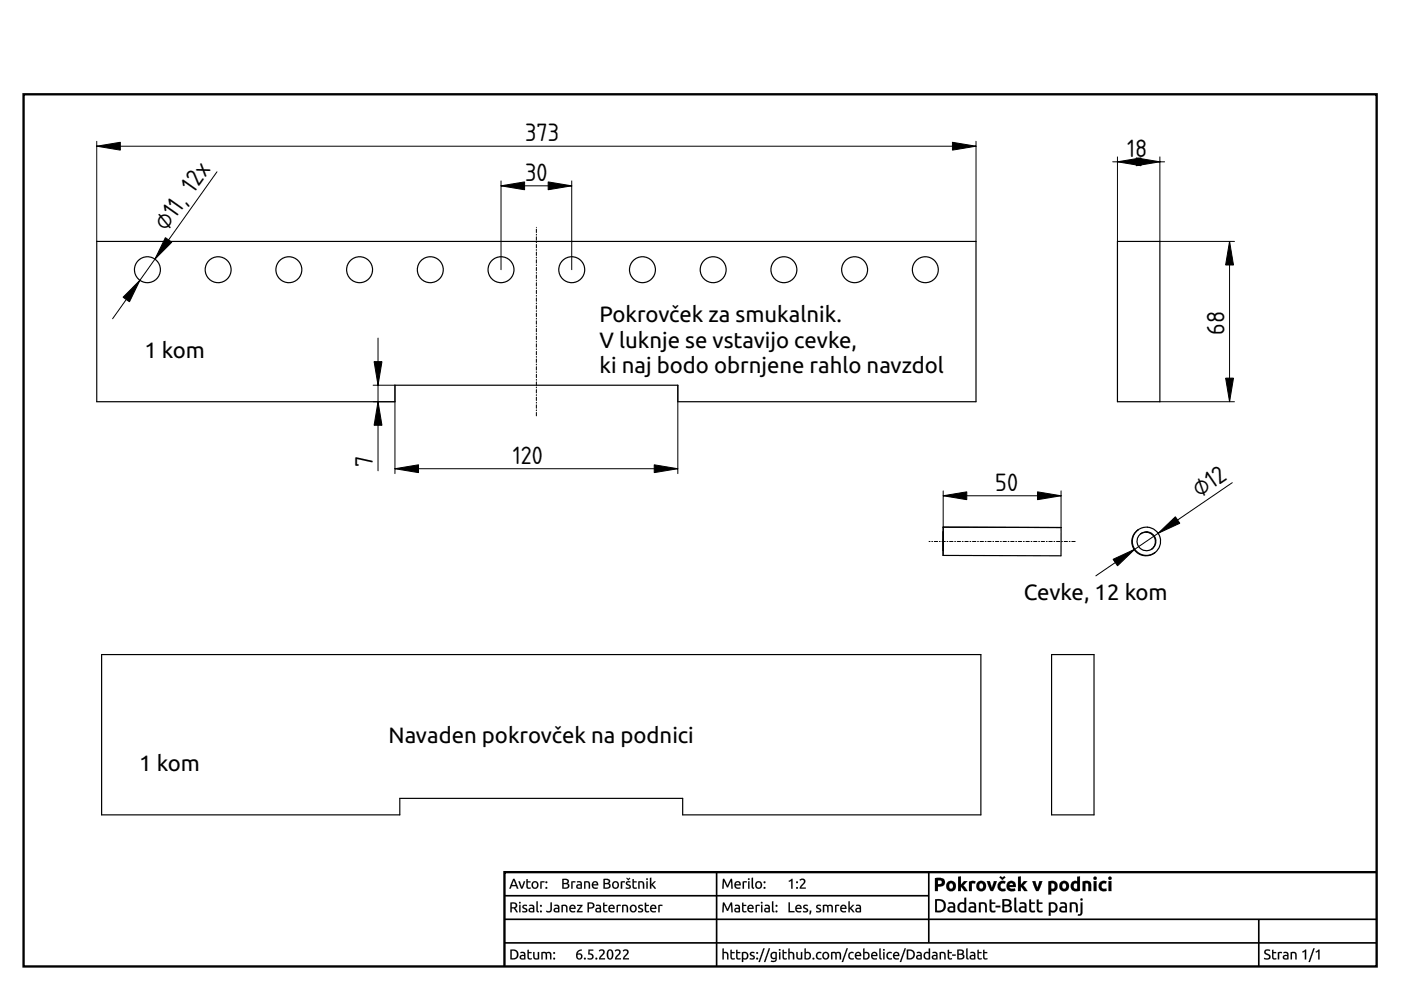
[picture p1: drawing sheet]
<svg xmlns="http://www.w3.org/2000/svg" width="297mm" height="210mm" viewBox="0 0 297 210" stroke-linecap="round" stroke-linejoin="round" font-family="sans-serif">
<defs><g id="words">
<g font-size="5">
<text x="111.4" y="29.9">373</text>
<text x="239" y="33.2">18</text>
<text x="111.4" y="38.3">30</text>
<text x="35.3" y="49.3" transform="rotate(-55 35.3 49.3)">⌀1 , 12x</text>
<text x="259.6" y="71" transform="rotate(-90 259.6 71)">68</text>
<text x="79.1" y="99.1" transform="rotate(-90 79.1 99.1)">7</text>
<text x="108.7" y="98.3">120</text>
<text x="211" y="104">50</text>
<text x="254.4" y="105.7" transform="rotate(-34 254.4 105.7)">⌀12</text>
</g>
<g font-size="4.7">
<text x="127.1" y="68.3">Pokrovček za smukalnik.</text>
<text x="30.6" y="75.9">1 kom</text>
<text x="127.1" y="73.7">V luknje se vstavijo cevke,</text>
<text x="127.1" y="79.1">ki najbodo obrnjene rahlo navzdol</text>
<text x="217.1" y="127.3">Cevke, 12 kom</text>
<text x="82.4" y="157.5">Navaden pokrovček na podnici</text>
<text x="29.5" y="163.5">1 kom</text>
</g>
</g></defs>
<path d="M5 20h286.9v184.9h-286.9zM291.9 184.9h-184.9v20" fill="none" stroke="#000" stroke-width=".5"/>
<path d="M107 189.9h89.9M107 194.9h184.9M107 199.9h184.9M151.9 184.9v20M196.9 184.9v15M266.9 194.9v10" fill="none" stroke="#000" stroke-width=".35"/>
<g fill="#000">
<path d="M108.2 191.4l.1-.1a.83 .83 0 0 1 1 .1 .83 .83 0 0 1 .3 .9l-.4 .2 .6 .9h-.3l-.6-.8h-.4v.8h-.3zM108.5 191.6v.8a.53 .53 0 0 0 .6 0 .53 .53 0 0 0 .2-.6l-.3-.2zM110.1 191.9h.3v1.5h-.3zM110 191.4a.2 .2 0 0 1 .4 0 .2 .2 0 0 1-.4 0zM110.9 191.9h.8l-.1 .2a.3 .3 0 0 0-.4-.1 .3 .3 0 0 0-.1 .4 .53 .53 0 0 1 .6 .5 .53 .53 0 0 1-.5 .6l-.5-.1 .1-.3a.35 .35 0 0 0 .5 .2 .35 .35 0 0 0 .2-.4l-.4-.2a.43 .43 0 0 1-.3-.3 .43 .43 0 0 1 .1-.5zM112.4 192.8a.39 .39 0 0 0 .2 .4 .39 .39 0 0 0 .4 0v-.5zM112.2 191.9l.2-.1a.6 .6 0 0 1 .9 .6v1a.91 .91 0 0 1-1.2-.4 .75 .75 0 0 1 .9-.5l-.1-.4h-.6zM113.7 191.1h.3v1.9l.2 .2v.2a.39 .39 0 0 1-.5-.4zM114.5 193.3a.2 .2 0 0 1 .4 0 .2 .2 0 0 1-.4 0zM114.5 192.1a.2 .2 0 0 1 .4 0 .2 .2 0 0 1-.4 0zM116.7 191.3h.3v1.4a.76 .76 0 0 1-.4 .7 .76 .76 0 0 1-.8-.1l.1-.2a.48 .48 0 0 0 .5 .1 .48 .48 0 0 0 .3-.5zM117.7 192.8a.39 .39 0 0 0 .2 .4 .39 .39 0 0 0 .4 0v-.5zM117.5 191.9l.2-.1a.6 .6 0 0 1 .9 .6v1a.91 .91 0 0 1-1.2-.4 .75 .75 0 0 1 .9-.5l-.1-.4h-.6zM119.1 191.9h.1a.74 .74 0 0 1 .7 0 .74 .74 0 0 1 .4 .6v.9h-.3v-.8a.5 .5 0 0 0-.7-.5v1.3h-.2zM120.9 192a.68 .68 0 0 1 .9-.1 .68 .68 0 0 1 .2 .8h-1a.63 .63 0 0 0 .9 .4v.3a.85 .85 0 0 1-1.1-.2 .85 .85 0 0 1 .1-1.2zM121.1 192.2l-.1 .3h.8a.37 .37 0 0 0-.3-.4 .37 .37 0 0 0-.4 .1zM122.4 191.9h1.1v.2l-.8 1.1h.8v.2h-1.2l.8-1.3h-.7zM124.6 191.4l.1-.1a.87 .87 0 0 1 .9 .1 .87 .87 0 0 1 .4 .9l-.4 .3h-.7v.8h-.3zM124.9 191.6v.8a.55 .55 0 0 0 .6 0 .55 .55 0 0 0 .2-.6l-.3-.2zM126.6 192.8h-.1a.39 .39 0 0 0 .2 .4 .39 .39 0 0 0 .5 0v-.5zM126.4 191.9l.2-.1a.6 .6 0 0 1 .8 .6v1a.91 .91 0 0 1-1.2-.4 .75 .75 0 0 1 1-.5l-.2-.4h-.6zM127.9 191.4h.2v.5h.6v.2h-.6l.1 1 .2 .1 .3-.1 .1 .3h-.2a.54 .54 0 0 1-.5 0 .54 .54 0 0 1-.2-.6zM129.2 192a.68 .68 0 0 1 .8-.1 .68 .68 0 0 1 .3 .8h-1a.63 .63 0 0 0 .9 .4v.3a.85 .85 0 0 1-1.1-.2 .85 .85 0 0 1 .1-1.2zM129.4 192.2l-.1 .3h.7a.37 .37 0 0 0-.2-.4 .37 .37 0 0 0-.4 .1zM130.7 191.9h.9v.2h-.6v1.3h-.3zM131.9 191.9h.1a.74 .74 0 0 1 .8 0 .74 .74 0 0 1 .4 .6v.9h-.3v-.8a.5 .5 0 0 0-.7-.5v1.3h-.3zM133.7 192a.76 .76 0 0 1 1.1 .1 .76 .76 0 0 1-.1 1.1 .76 .76 0 0 1-1.1-.2l-.1-.5zM133.9 192.2a.51 .51 0 0 0 0 .8 .51 .51 0 0 0 .7-.1 .51 .51 0 0 0 0-.6 .51 .51 0 0 0-.7-.1zM135.4 191.9h.9l-.1 .2a.3 .3 0 0 0-.4-.1 .3 .3 0 0 0-.2 .4 .53 .53 0 0 1 .7 .5 .53 .53 0 0 1-.6 .6l-.4-.1 .1-.3a.35 .35 0 0 0 .4 .2 .35 .35 0 0 0 .2-.4l-.4-.2a.43 .43 0 0 1-.3-.3 .43 .43 0 0 1 .1-.5zM136.7 191.4h.3v.5h.6v.2h-.6v1l.2 .1 .4-.1v.3h-.1a.54 .54 0 0 1-.6 0 .54 .54 0 0 1-.2-.6zM138 192a.68 .68 0 0 1 .9-.1 .68 .68 0 0 1 .3 .8h-1.1a.63 .63 0 0 0 .9 .4l.1 .3a.85 .85 0 0 1-1.2-.2 .85 .85 0 0 1 .1-1.2zM138.2 192.2l-.1 .3h.8a.37 .37 0 0 0-.2-.4 .37 .37 0 0 0-.5 .1zM139.6 191.9h.9l-.1 .2h-.5v1.3h-.3z"/>
<path d="M108.2 191.4l.1-.1a.85 .85 0 0 1 1 .1 .85 .85 0 0 1 .3 .9l-.4 .2 .6 .9a.78 .78 0 0 1-.8-.6l-.1-.2h-.4v.8h-.3zM108.2 191.4v2h.3v-.8h.4l.6 .8h.3l-.6-.9a.67 .67 0 0 0 .4-.9 .67 .67 0 0 0-1-.3zM108.5 191.6v.8l.2-.1a.45 .45 0 0 0 .6-.4 .45 .45 0 0 0-.7-.3zM108.5 191.6h.1a.47 .47 0 0 1 .8 .3 .47 .47 0 0 1-.7 .5h-.2zM110.1 191.8h.3v1.6h-.3zM110.1 191.9v1.5h.3v-1.5zM110 191.4a.2 .2 0 0 1 .4 0 .2 .2 0 0 1-.4 0zM110 191.4a.2 .2 0 0 0 .4 0 .2 .2 0 0 0-.4 0zM110.9 191.9h.9l-.2 .2a.3 .3 0 0 0-.4-.1 .3 .3 0 0 0-.1 .4 .92 .92 0 0 1 .7 .8 .96 .96 0 0 1-1.1 .2l.1-.3a.34 .34 0 0 0 .4 .2 .34 .34 0 0 0 .2-.4l-.3-.2a.45 .45 0 0 1-.4-.3 .45 .45 0 0 1 .2-.5zM110.9 192a.59 .59 0 0 0 0 .6 .59 .59 0 0 0 .6 .3 .47 .47 0 0 1-.7 .2v.3a.59 .59 0 0 0 .7 0 .59 .59 0 0 0 .2-.6l-.6-.4a.22 .22 0 0 1-.1-.2 .22 .22 0 0 1 .3-.2l.4 .1v-.2zM112.4 192.8a.38 .38 0 0 0 .2 .4 .38 .38 0 0 0 .4 0v-.5zM112.4 192.8l.6-.1v.5a.35 .35 0 0 1-.5 0 .35 .35 0 0 1-.1-.4zM112.2 191.9l.2-.1a.61 .61 0 0 1 .9 .6v1a1.11 1.11 0 0 1-1.2-.3 .68 .68 0 0 1 .9-.6l-.1-.4h-.7zM112.2 191.9l.1 .2a.41 .41 0 0 1 .5-.1 .41 .41 0 0 1 .2 .5 .55 .55 0 0 0-.9 .5 .55 .55 0 0 0 .8 .4h.4v-1a.65 .65 0 0 0-1.1-.5zM113.7 191.1h.3v1.9l.3 .2-.1 .3a.41 .41 0 0 1-.5-.5zM113.7 191.1v1.9a.38 .38 0 0 0 .5 .4v-.2l-.2-.2v-1.9zM114.5 193.3a.22 .22 0 0 1 .4 0 .22 .22 0 0 1-.4 0zM114.5 193.3a.2 .2 0 0 0 .4 0 .2 .2 0 0 0-.4 0zM114.5 192.1a.22 .22 0 0 1 .4 0 .22 .22 0 0 1-.4 0zM114.5 192.1a.2 .2 0 0 0 .4 0 .2 .2 0 0 0-.4 0zM116.7 191.3h.3v1.4a.76 .76 0 0 1-.4 .7 .76 .76 0 0 1-.8-.1l.1-.3a.48 .48 0 0 0 .5 .2 .48 .48 0 0 0 .3-.5zM116.7 191.3v1.4a.48 .48 0 0 1-.3 .5 .48 .48 0 0 1-.5-.1l-.1 .2a.77 .77 0 0 0 1.2-.6v-1.4zM117.8 192.8h-.1a.38 .38 0 0 0 .2 .4 .38 .38 0 0 0 .4 0v-.5zM117.7 192.8l.6-.1v.5a.35 .35 0 0 1-.5 0 .35 .35 0 0 1-.1-.4zM117.5 191.9l.2-.1a.61 .61 0 0 1 .9 .6v1a1.11 1.11 0 0 1-1.2-.3 .68 .68 0 0 1 .9-.6l-.1-.4h-.6zM117.5 191.9l.1 .2a.41 .41 0 0 1 .5-.1 .41 .41 0 0 1 .2 .5 .55 .55 0 0 0-.9 .5 .55 .55 0 0 0 .9 .4h.3v-1a.65 .65 0 0 0-1.1-.5zM119 191.9h.2a.75 .75 0 0 1 .8-.1 .75 .75 0 0 1 .3 .7v.9h-.3v-.8a.49 .49 0 0 0-.7-.5v1.3h-.3zM119.1 191.9v1.5h.2v-1.3a.53 .53 0 0 1 .7 .5v.8h.3v-.9a.76 .76 0 0 0-.4-.7 .76 .76 0 0 0-.8 .1zM120.9 192a.7 .7 0 0 1 .9-.1 .7 .7 0 0 1 .2 .8h-1a.63 .63 0 0 0 .9 .4l.1 .3a.86 .86 0 0 1-1.2-.2 .86 .86 0 0 1 .1-1.2zM120.9 192a.84 .84 0 0 0-.1 1.1 .84 .84 0 0 0 1.1 .3v-.3a.62 .62 0 0 1-.9-.4h1a.66 .66 0 0 0-.3-.8 .66 .66 0 0 0-.8 .1zM121.1 192.2l-.1 .3h.7a.36 .36 0 0 0-.2-.4 .36 .36 0 0 0-.4 .1zM121.1 192.2a.38 .38 0 0 1 .5-.1 .38 .38 0 0 1 .2 .4h-.8zM122.3 191.8h1.2v.3l-.8 1.1h.8v.2h-1.2l.1-.3 .7-1h-.8zM122.4 191.9v.2h.8l-.9 1.3h1.2v-.2h-.9l.9-1.1v-.2zM124.6 191.4l.1-.1a.88 .88 0 0 1 1 .1 .88 .88 0 0 1 .3 .9 1.11 1.11 0 0 1-1.1 .3v.8h-.3zM124.6 191.4v2h.3v-.8a.77 .77 0 0 0 .9-.1 .77 .77 0 0 0 .1-.9l-.5-.2zM124.9 191.6v.8a.53 .53 0 0 0 .6 0 .53 .53 0 0 0 .2-.6zM124.8 191.6h.2a.48 .48 0 0 1 .7 .3 .48 .48 0 0 1-.6 .5h-.3zM126.6 192.8h-.1a.38 .38 0 0 0 .2 .4 .38 .38 0 0 0 .4 0l.1-.5zM126.6 192.8l.6-.1-.1 .5a.35 .35 0 0 1-.5 0 .35 .35 0 0 1 0-.4zM126.4 191.9l.1-.1a.61 .61 0 0 1 .9 .6v1a1.11 1.11 0 0 1-1.2-.3 .68 .68 0 0 1 1-.6l-.2-.4h-.6zM126.4 191.9v.2a.41 .41 0 0 1 .5-.1 .41 .41 0 0 1 .2 .5 .55 .55 0 0 0-.9 .5 .55 .55 0 0 0 .9 .4h.3v-1a.65 .65 0 0 0-1-.5zM127.9 191.4h.3l-.1 .5 .7-.1v.3h-.7l.1 1h.6l-.1 .3a.58 .58 0 0 1-.6 0 .58 .58 0 0 1-.2-.6zM127.9 191.4v1.4a.57 .57 0 0 0 .3 .6 .57 .57 0 0 0 .6 0l-.1-.3-.4 .1-.2-.4v-.7h.6v-.2h-.6v-.5zM129.2 192a.7 .7 0 0 1 .8-.1 .7 .7 0 0 1 .3 .8h-1a.63 .63 0 0 0 .9 .4v.3a.86 .86 0 0 1-1.1-.2 .86 .86 0 0 1 .1-1.2zM129.2 192a.84 .84 0 0 0-.1 1.1 .84 .84 0 0 0 1.1 .3v-.3a.62 .62 0 0 1-1-.4h1.1a.66 .66 0 0 0-.3-.8 .66 .66 0 0 0-.8 .1zM129.4 192.2l-.1 .3h.7a.36 .36 0 0 0-.2-.4 .36 .36 0 0 0-.4 .1zM129.4 192.2a.38 .38 0 0 1 .4-.1 .38 .38 0 0 1 .2 .4h-.7zM130.7 191.9h.9v.2h-.6v1.3h-.3zM130.7 191.9v1.5h.3v-1.3h.6v-.2zM131.9 191.9h.1a.75 .75 0 0 1 .8-.1 .75 .75 0 0 1 .4 .7v.9h-.3v-.8a.49 .49 0 0 0-.7-.5v1.3h-.3zM131.9 191.9v1.5h.3v-1.3a.53 .53 0 0 1 .7 .5v.8h.3l-.1-.9a.76 .76 0 0 0-.4-.7 .76 .76 0 0 0-.8 .1zM133.7 192a.78 .78 0 0 1 1.2 .1 .78 .78 0 0 1-.2 1.2 .78 .78 0 0 1-1.1-.3l-.1-.5zM133.7 192.1a.8 .8 0 0 0 .1 1.2 .8 .8 0 0 0 1.2-.3 .8 .8 0 0 0-.5-1.1l-.4-.1zM133.9 192.2a.49 .49 0 0 0 0 .8 .49 .49 0 0 0 .8-.1l-.1-.7-.3-.1zM133.9 192.2a.51 .51 0 0 1 .8 .4 .51 .51 0 0 1-.8 .5l-.1-.5zM135.4 191.9h.9l-.1 .2a.3 .3 0 0 0-.4-.1 .3 .3 0 0 0-.2 .4 .92 .92 0 0 1 .7 .8 .96 .96 0 0 1-1.1 .2l.2-.3a.34 .34 0 0 0 .4 .2 .34 .34 0 0 0 .2-.4l-.4-.2a.45 .45 0 0 1-.3-.3 .45 .45 0 0 1 .1-.5zM135.4 192a.59 .59 0 0 0 0 .6 .59 .59 0 0 0 .6 .3h.1a.47 .47 0 0 1-.8 .2v.3a.59 .59 0 0 0 .7 0 .59 .59 0 0 0 .3-.6l-.6-.4a.22 .22 0 0 1-.1-.2 .22 .22 0 0 1 .3-.2l.3 .1 .1-.2zM136.7 191.4h.3v.5l.6-.1v.3h-.6v1h.6v.3a.58 .58 0 0 1-.7 0 .58 .58 0 0 1-.2-.6zM136.7 191.4v1.4a.57 .57 0 0 0 .3 .6 .57 .57 0 0 0 .6 0v-.3l-.5 .1-.1-.4v-.7h.6v-.2h-.6v-.5zM138 192a.7 .7 0 0 1 .9-.1 .7 .7 0 0 1 .3 .8h-1.1a.63 .63 0 0 0 .9 .4l.1 .3a.86 .86 0 0 1-1.2-.2 .86 .86 0 0 1 .1-1.2zM138 192a.84 .84 0 0 0 0 1.1 .84 .84 0 0 0 1.1 .3l-.1-.3a.62 .62 0 0 1-.9-.4h1.1a.66 .66 0 0 0-.4-.8 .66 .66 0 0 0-.8 .1zM138.2 192.2l-.1 .3h.8a.36 .36 0 0 0-.2-.4 .36 .36 0 0 0-.5 .1zM138.2 192.2a.38 .38 0 0 1 .5-.1 .38 .38 0 0 1 .2 .4h-.8zM139.6 191.9h.9l-.1 .2h-.5v1.3h-.3zM139.6 191.9v1.5h.3l-.1-1.3h.6l.1-.2z"/>
<path d="M108.8 186.3a.86 .86 0 0 1 .7 1l.4 1.1h-.3l-.2-.5h-.9l-.2 .5h-.3zM108.8 186.3l-.8 2.1h.3l.2-.5h.9l.2 .5h.3l-.8-2.1zM108.9 186.7l-.3 .9h.7zM108.9 186.6l.4 1.1h-.8zM109.9 186.8h.3l.4 1.3 .2-.4a.67 .67 0 0 1 .5-.9l-.5 1.6h-.3zM109.9 186.9l.6 1.5h.3l.5-1.5h-.3l-.4 1.2-.4-1.2zM111.6 186.4h.3v.5l.6-.1v.3h-.6v1h.6v.3a.58 .58 0 0 1-.7 0 .58 .58 0 0 1-.2-.6zM111.6 186.4v1.4a.57 .57 0 0 0 .3 .6 .57 .57 0 0 0 .6 0v-.3l-.5 .1-.1-.4v-.7h.6v-.2h-.6v-.5zM112.9 187a.78 .78 0 0 1 1.1 .1 .78 .78 0 0 1-.2 1.2 .78 .78 0 0 1-1.1-.3v-.5zM112.9 187.1a.8 .8 0 0 0 .1 1.2 .8 .8 0 0 0 1.1-.3 .8 .8 0 0 0-.4-1.1l-.4-.1zM113.1 187.2a.49 .49 0 0 0 0 .8 .49 .49 0 0 0 .7-.1l-.1-.7-.3-.1zM113.1 187.2a.51 .51 0 0 1 .8 .4 .51 .51 0 0 1-.8 .5l-.1-.5zM114.5 186.9h1l-.1 .2h-.6v1.3h-.3zM114.6 186.9v1.5h.2v-1.3h.6v-.2zM115.6 188.3a.25 .25 0 0 1 .5 0 .25 .25 0 0 1-.5 0zM115.7 188.3a.19 .19 0 0 0 .3 0 .19 .19 0 0 0-.3 0zM115.6 187.1a.25 .25 0 0 1 .5 0 .25 .25 0 0 1-.5 0zM115.7 187.1a.19 .19 0 0 0 .3 0 .19 .19 0 0 0-.3 0z"/>
<path d="M108.8 186.3h.3l.8 2.1h-.3l-.2-.5h-.9l-.2 .5h-.3zM108.9 186.7l-.3 .9h.7zM109.9 186.9h.3l.4 1.2 .4-1.2h.3l-.5 1.5h-.3zM111.6 186.4h.3v.5h.6v.2h-.6v1l.2 .1 .4-.1v.3h-.1a.54 .54 0 0 1-.6 0 .54 .54 0 0 1-.2-.6zM112.9 187a.76 .76 0 0 1 1.1 .1 .76 .76 0 0 1-.2 1.1 .76 .76 0 0 1-1-.2l-.1-.5zM113.1 187.2a.51 .51 0 0 0 0 .8 .51 .51 0 0 0 .7-.1 .51 .51 0 0 0 0-.6 .51 .51 0 0 0-.7-.1zM114.6 186.9h.8v.2h-.6v1.3h-.2zM115.6 188.3a.2 .2 0 0 1 .4 0 .2 .2 0 0 1-.4 0zM115.6 187.1a.2 .2 0 0 1 .4 0 .2 .2 0 0 1-.4 0z"/>
<path d="M119.2 186.4l.5-.1a.59 .59 0 0 1 .8 .2 .59 .59 0 0 1-.2 .8 .63 .63 0 0 1 .3 .9 .63 .63 0 0 1-.8 .2h-.6zM119.5 187.5v.7a.63 .63 0 0 0 .9-.6l-.3-.1zM119.5 186.6v.6h.3a.37 .37 0 0 0 .5-.3 .37 .37 0 0 0-.5-.3zM121.1 186.9h.9v.2h-.6v1.3h-.3zM122.5 187.8a.39 .39 0 0 0 .2 .4 .39 .39 0 0 0 .4 0v-.5zM122.3 186.9l.2-.1a.6 .6 0 0 1 .9 .6v1a.91 .91 0 0 1-1.2-.4 .75 .75 0 0 1 .9-.5l-.1-.4h-.6zM123.8 186.9h.2a.74 .74 0 0 1 .7 0 .74 .74 0 0 1 .4 .6v.9h-.3v-.8a.5 .5 0 0 0-.7-.5v1.3h-.3zM125.7 187a.68 .68 0 0 1 .8-.1 .68 .68 0 0 1 .3 .8h-1a.63 .63 0 0 0 .9 .4v.3a.85 .85 0 0 1-1.1-.2 .85 .85 0 0 1 .1-1.2zM125.9 187.2l-.1 .3h.7a.37 .37 0 0 0-.2-.4 .37 .37 0 0 0-.4 .1zM127.9 186.4l.5-.1a.59 .59 0 0 1 .8 .2 .59 .59 0 0 1-.1 .8 .63 .63 0 0 1 .3 .9 .63 .63 0 0 1-.9 .2h-.6zM128.2 187.5v.7a.63 .63 0 0 0 .9-.6l-.3-.1zM128.2 186.6v.6h.3a.37 .37 0 0 0 .6-.3 .37 .37 0 0 0-.6-.3zM130 187a.76 .76 0 0 1 1.1 .1 .76 .76 0 0 1-.2 1.1 .76 .76 0 0 1-1.1-.2v-.5zM130.2 187.2a.51 .51 0 0 0-.1 .8 .51 .51 0 0 0 .8-.1 .51 .51 0 0 0-.1-.6 .51 .51 0 0 0-.6-.1zM131.6 186.9h.9v.2h-.6v1.3h-.3zM132.8 186.9h.9l-.1 .2a.3 .3 0 0 0-.4-.1 .3 .3 0 0 0-.2 .4 .53 .53 0 0 1 .7 .5 .53 .53 0 0 1-.6 .6l-.4-.1 .1-.2a.35 .35 0 0 0 .4 .1 .35 .35 0 0 0 .2-.4l-.4-.2a.43 .43 0 0 1-.3-.3 .43 .43 0 0 1 .1-.5zM132.9 186.1l.3 .3 .3-.3 .1 .1-.4 .5-.4-.5zM134.1 186.4h.3v.5h.6v.2h-.6v1l.2 .1 .4-.1v.3h-.1a.54 .54 0 0 1-.6 0 .54 .54 0 0 1-.2-.6zM135.3 186.9h.1a.74 .74 0 0 1 .8 0 .74 .74 0 0 1 .4 .6v.9h-.3v-.8a.5 .5 0 0 0-.7-.5v1.3h-.3zM137 186.9h.3v1.5h-.3zM137 186.4a.2 .2 0 0 1 .4 0 .2 .2 0 0 1-.4 0zM137.8 186.1h.3v1.4l.6-.6h.3l-.2 .2a.43 .43 0 0 0-.4 .4 .43 .43 0 0 0 .4 .5l.3 .4h-.3l-.7-.7v.7h-.3z"/>
<path d="M119.2 186.4a1.46 1.46 0 0 1 1.4 .3v.5l-.3 .1a.58 .58 0 0 1 .4 .7 .58 .58 0 0 1-.6 .4h-.9zM119.2 186.4v2h.4a.76 .76 0 0 0 .8-.1 .76 .76 0 0 0 .2-.8l-.3-.2a.55 .55 0 0 0 .2-.7 .55 .55 0 0 0-.7-.3zM119.5 187.5v.7a.71 .71 0 0 0 .9-.5l-.2-.2zM119.5 187.4h.4a.43 .43 0 0 1 .5 .5 .43 .43 0 0 1-.6 .3h-.3zM119.5 186.6v.6h.3a.35 .35 0 0 0 .5-.3 .35 .35 0 0 0-.5-.3zM119.5 186.6a.47 .47 0 0 1 .6 0 .47 .47 0 0 1 .1 .6h-.7zM121.1 186.9h.9v.2h-.6v1.3h-.3zM121.1 186.9v1.5h.3v-1.3h.6v-.2zM122.5 187.8a.38 .38 0 0 0 .2 .4 .38 .38 0 0 0 .4 0v-.5zM122.5 187.8l.6-.1-.1 .5a.35 .35 0 0 1-.4 0 .35 .35 0 0 1-.1-.4zM122.3 186.9l.2-.1a.61 .61 0 0 1 .9 .6v1a1.11 1.11 0 0 1-1.2-.3 .68 .68 0 0 1 .9-.6l-.1-.4h-.7zM122.3 186.9l.1 .2a.41 .41 0 0 1 .5-.1 .41 .41 0 0 1 .2 .5 .55 .55 0 0 0-.9 .5 .55 .55 0 0 0 .8 .4h.4v-1a.65 .65 0 0 0-1.1-.5zM123.8 186.9h.1a.75 .75 0 0 1 .8-.1 .75 .75 0 0 1 .4 .7v.9h-.3v-.8a.49 .49 0 0 0-.7-.5v1.3h-.3zM123.8 186.9v1.5h.3v-1.3a.53 .53 0 0 1 .7 .5v.8h.3v-.9a.76 .76 0 0 0-.4-.7 .76 .76 0 0 0-.9 .1zM125.7 187a.7 .7 0 0 1 .8-.1 .7 .7 0 0 1 .3 .8h-1a.63 .63 0 0 0 .9 .4v.3a.86 .86 0 0 1-1.1-.2 .86 .86 0 0 1 .1-1.2zM125.7 187a.84 .84 0 0 0-.1 1.2 .84 .84 0 0 0 1.1 .2v-.3a.62 .62 0 0 1-1-.4h1.1a.66 .66 0 0 0-.3-.8 .66 .66 0 0 0-.8 .1zM125.9 187.2l-.1 .3h.7a.36 .36 0 0 0-.2-.4 .36 .36 0 0 0-.4 .1zM125.9 187.2a.38 .38 0 0 1 .4-.1 .38 .38 0 0 1 .2 .4h-.7zM127.9 186.4a1.46 1.46 0 0 1 1.5 .3l-.1 .5-.2 .1a.58 .58 0 0 1 .4 .7 .58 .58 0 0 1-.7 .4h-.9zM127.9 186.4v2h.4a.76 .76 0 0 0 .8-.1 .76 .76 0 0 0 .2-.8l-.3-.2a.55 .55 0 0 0 .3-.7 .55 .55 0 0 0-.8-.3zM128.2 187.5l.1 .7a.71 .71 0 0 0 .8-.5l-.2-.2zM128.2 187.4h.4a.43 .43 0 0 1 .6 .5 .43 .43 0 0 1-.7 .3h-.3zM128.2 186.6v.6h.3a.35 .35 0 0 0 .5-.3 .35 .35 0 0 0-.5-.3zM128.2 186.6a.47 .47 0 0 1 .6 0 .47 .47 0 0 1 .1 .6h-.7zM130 187a.78 .78 0 0 1 1.1 .1 .78 .78 0 0 1-.2 1.2 .78 .78 0 0 1-1.1-.3v-.5zM130 187.1a.8 .8 0 0 0 0 1.2 .8 .8 0 0 0 1.2-.3 .8 .8 0 0 0-.4-1.1l-.4-.1zM130.2 187.2a.49 .49 0 0 0-.1 .8 .49 .49 0 0 0 .8-.1l-.1-.7-.3-.1zM130.2 187.2a.51 .51 0 0 1 .8 .4 .51 .51 0 0 1-.8 .5l-.2-.5zM131.6 186.9h.9v.2h-.6v1.3h-.3zM131.6 186.9v1.5h.3v-1.3h.6v-.2zM132.8 186.9h.9l-.1 .2a.3 .3 0 0 0-.4-.1 .3 .3 0 0 0-.2 .4 .92 .92 0 0 1 .7 .8 .96 .96 0 0 1-1.1 .2l.2-.3a.34 .34 0 0 0 .4 .2 .34 .34 0 0 0 .2-.4l-.4-.2a.45 .45 0 0 1-.3-.3 .45 .45 0 0 1 .1-.5zM132.8 187a.59 .59 0 0 0 0 .6 .59 .59 0 0 0 .6 .3h.1a.47 .47 0 0 1-.8 .2v.3a.59 .59 0 0 0 .7 0 .59 .59 0 0 0 .3-.6l-.6-.4a.22 .22 0 0 1-.1-.2 .22 .22 0 0 1 .3-.2l.3 .1 .1-.2zM132.9 186.1l.3 .3 .3-.3 .1 .1-.4 .5-.4-.5zM132.9 186.1l-.1 .1 .4 .5 .4-.5-.1-.1-.3 .3zM134.1 186.4h.3v.5l.6-.1v.3h-.6v1h.6v.3a.58 .58 0 0 1-.7 0 .58 .58 0 0 1-.2-.6zM134.1 186.4v1.4a.57 .57 0 0 0 .3 .6 .57 .57 0 0 0 .6 0v-.3l-.5 .1-.1-.4v-.7h.6v-.2h-.6v-.5zM135.3 186.9h.1a.75 .75 0 0 1 .8-.1 .75 .75 0 0 1 .4 .7v.9h-.3v-.8a.49 .49 0 0 0-.7-.5v1.3h-.3zM135.3 186.9v1.5h.3v-1.3a.53 .53 0 0 1 .7 .5v.8h.3v-.9a.76 .76 0 0 0-.5-.7 .76 .76 0 0 0-.8 .1zM137 186.8h.3v1.6h-.3zM137 186.9v1.5h.3v-1.5zM137 186.4a.2 .2 0 0 1 .4 0 .2 .2 0 0 1-.4 0zM137 186.4a.2 .2 0 0 0 .4 0 .2 .2 0 0 0-.4 0zM137.8 186.1h.3v1.4l.6-.7h.4l-.7 .8 .7 .8h-.3l-.7-.7v.7h-.3zM137.8 186.1v2.3h.3v-.8l.7 .8h.3l-.8-.8 .7-.7h-.3l-.6 .6v-1.4z"/>
<path d="M153.3 186.3a.89 .89 0 0 1 .7 .9l.2 .6 .3-.6a.88 .88 0 0 1 .7-.9l.2 2.1h-.4v-1.6l-.4 .8a.5 .5 0 0 1-.5 .5l-.6-1.3-.1 1.6h-.3zM153.3 186.3l-.2 2.1h.3l.1-1.6 .6 1.3h.3l.6-1.3 .1 1.6h.2l-.1-2.1h-.3l-.7 1.5-.7-1.5zM155.9 187a.7 .7 0 0 1 .9-.1 .7 .7 0 0 1 .3 .8h-1.1a.63 .63 0 0 0 .9 .4l.1 .3a.86 .86 0 0 1-1.2-.2 .86 .86 0 0 1 .1-1.2zM155.9 187a.84 .84 0 0 0-.1 1.2 .84 .84 0 0 0 1.1 .2v-.3a.62 .62 0 0 1-.9-.4h1a.66 .66 0 0 0-.3-.8 .66 .66 0 0 0-.8 .1zM156.1 187.2l-.1 .3h.8a.36 .36 0 0 0-.3-.4 .36 .36 0 0 0-.4 .1zM156.1 187.2a.38 .38 0 0 1 .5-.1 .38 .38 0 0 1 .2 .4h-.8zM157.4 186.9h1l-.1 .2h-.6l.1 1.3h-.4zM157.5 186.9v1.5h.2v-1.3h.6v-.2zM158.6 186.8h.3v1.6h-.3zM158.6 186.9v1.5h.3v-1.5zM158.6 186.4a.2 .2 0 0 1 .4 0 .2 .2 0 0 1-.4 0zM158.6 186.4a.17 .17 0 0 0 .3 0 .17 .17 0 0 0-.3 0zM159.4 186.1h.3v1.9l.2 .2-.1 .3a.41 .41 0 0 1-.4-.5zM159.4 186.1v1.9a.38 .38 0 0 0 .4 .4l.1-.2-.3-.2 .1-1.9zM160.3 187a.78 .78 0 0 1 1.1 .1 .78 .78 0 0 1-.1 1.2 .78 .78 0 0 1-1.2-.3v-.5zM160.3 187.1a.8 .8 0 0 0 .1 1.2 .8 .8 0 0 0 1.2-.3 .8 .8 0 0 0-.5-1.1l-.4-.1zM160.5 187.2a.49 .49 0 0 0 0 .8 .49 .49 0 0 0 .7-.1v-.7l-.4-.1zM160.5 187.2a.51 .51 0 0 1 .8 .4 .51 .51 0 0 1-.8 .5l-.1-.5zM161.9 188.3a.22 .22 0 0 1 .4 0 .22 .22 0 0 1-.4 0zM161.9 188.3a.2 .2 0 0 0 .4 0 .2 .2 0 0 0-.4 0zM161.9 187.1a.22 .22 0 0 1 .4 0 .22 .22 0 0 1-.4 0zM161.9 187.1a.2 .2 0 0 0 .4 0 .2 .2 0 0 0-.4 0z"/>
<path d="M153.3 191.3a.89 .89 0 0 1 .7 .9l.2 .6 .3-.6a.88 .88 0 0 1 .7-.9l.2 2.1h-.4v-1.6l-.4 .8a.5 .5 0 0 1-.5 .5l-.6-1.3-.1 1.6h-.3zM153.3 191.3l-.2 2.1h.3l.1-1.6 .6 1.3h.3l.6-1.3 .1 1.6h.2l-.1-2.1h-.3l-.7 1.5-.7-1.5zM156 192.8a.38 .38 0 0 0 .2 .4 .38 .38 0 0 0 .4 0v-.5zM156 192.8l.6-.1v.5a.35 .35 0 0 1-.5 0 .35 .35 0 0 1-.1-.4zM155.8 191.9l.2-.1a.61 .61 0 0 1 .9 .6v1a1.11 1.11 0 0 1-1.2-.3 .68 .68 0 0 1 .9-.6l-.1-.4h-.6zM155.8 191.9l.1 .2a.41 .41 0 0 1 .5-.1 .41 .41 0 0 1 .2 .5 .55 .55 0 0 0-.9 .5 .55 .55 0 0 0 .9 .4h.3v-1a.65 .65 0 0 0-1.1-.5zM157.3 191.4h.3v.5l.6-.1v.3h-.6l.1 1h.5v.3a.58 .58 0 0 1-.6 0 .58 .58 0 0 1-.3-.6zM157.3 191.4v1.4a.57 .57 0 0 0 .3 .6 .57 .57 0 0 0 .7 0l-.1-.3-.5 .1-.1-.4v-.7h.6v-.2h-.6v-.5zM158.6 192a.7 .7 0 0 1 .9-.1 .7 .7 0 0 1 .3 .8h-1.1a.63 .63 0 0 0 1 .4v.3a.86 .86 0 0 1-1.1-.2 .86 .86 0 0 1 0-1.2zM158.7 192a.84 .84 0 0 0-.1 1.1 .84 .84 0 0 0 1.1 .3v-.3a.62 .62 0 0 1-1-.4h1.1a.66 .66 0 0 0-.3-.8 .66 .66 0 0 0-.8 .1zM158.9 192.2l-.2 .3h.8a.36 .36 0 0 0-.2-.4 .36 .36 0 0 0-.4 .1zM158.8 192.2a.38 .38 0 0 1 .5-.1 .38 .38 0 0 1 .2 .4h-.8zM160.2 191.9h.9v.2h-.6v1.3h-.3zM160.2 191.9v1.5h.3v-1.3h.5l.1-.2zM161.3 191.8h.4v1.6h-.4zM161.4 191.9v1.5h.2v-1.5zM161.3 191.4a.2 .2 0 0 1 .4 0 .2 .2 0 0 1-.4 0zM161.3 191.4a.2 .2 0 0 0 .4 0 .2 .2 0 0 0-.4 0zM162.4 192.8h-.1a.38 .38 0 0 0 .2 .4 .38 .38 0 0 0 .4 0v-.5zM162.4 192.8l.6-.1-.1 .5a.35 .35 0 0 1-.5 0 .35 .35 0 0 1 0-.4zM162.2 191.9l.1-.1a.61 .61 0 0 1 .9 .6v1a1.11 1.11 0 0 1-1.2-.3 .68 .68 0 0 1 .9-.6l-.1-.4h-.6zM162.2 191.9v.2a.41 .41 0 0 1 .5-.1 .41 .41 0 0 1 .2 .5 .55 .55 0 0 0-.9 .5 .55 .55 0 0 0 .9 .4h.3v-1a.65 .65 0 0 0-1-.5zM163.7 191.1h.3v1.9l.2 .2v.3a.41 .41 0 0 1-.5-.5zM163.7 191.1v1.9a.38 .38 0 0 0 .5 .4v-.2l-.3-.2 .1-1.9zM164.4 193.3a.22 .22 0 0 1 .4 0 .22 .22 0 0 1-.4 0zM164.4 193.3a.2 .2 0 0 0 .4 0 .2 .2 0 0 0-.4 0zM164.4 192.1a.22 .22 0 0 1 .4 0 .22 .22 0 0 1-.4 0zM164.4 192.1a.2 .2 0 0 0 .4 0 .2 .2 0 0 0-.4 0z"/>
<path d="M153.3 186.3h.2l.7 1.5 .7-1.5h.3l.1 2.1h-.2l-.1-1.6-.6 1.3h-.3l-.6-1.3-.1 1.6h-.3zM155.9 187a.68 .68 0 0 1 .9-.1 .68 .68 0 0 1 .3 .8h-1.1a.63 .63 0 0 0 .9 .4l.1 .3a.85 .85 0 0 1-1.2-.2 .85 .85 0 0 1 .1-1.2zM156.1 187.2l-.1 .3h.8a.37 .37 0 0 0-.2-.4 .37 .37 0 0 0-.5 .1zM157.5 186.9h.8v.2h-.6v1.3h-.2zM158.6 186.9h.3v1.5h-.3zM158.6 186.4a.18 .18 0 0 1 .3 0 .18 .18 0 0 1-.3 0zM159.4 186.1h.3v1.9l.2 .2-.1 .2a.39 .39 0 0 1-.4-.4zM160.3 187a.76 .76 0 0 1 1.1 .1 .76 .76 0 0 1-.2 1.1 .76 .76 0 0 1-1-.2l-.1-.5zM160.5 187.2a.51 .51 0 0 0 0 .8 .51 .51 0 0 0 .7-.1 .51 .51 0 0 0 0-.6 .51 .51 0 0 0-.7-.1zM161.9 188.3a.2 .2 0 0 1 .4 0 .2 .2 0 0 1-.4 0zM161.9 187.1a.2 .2 0 0 1 .4 0 .2 .2 0 0 1-.4 0z"/>
<path d="M153.3 191.3h.2l.7 1.5 .7-1.5h.3l.1 2.1h-.2l-.1-1.6-.6 1.3h-.3l-.6-1.3-.1 1.6h-.3zM156 192.8a.39 .39 0 0 0 .2 .4 .39 .39 0 0 0 .4 0v-.5zM155.8 191.9l.2-.1a.6 .6 0 0 1 .9 .6v1a.91 .91 0 0 1-1.2-.4 .75 .75 0 0 1 .9-.5l-.1-.4h-.6zM157.3 191.4h.3v.5h.6v.2h-.6l.1 1 .1 .1 .4-.1 .1 .3h-.2a.54 .54 0 0 1-.6 0 .54 .54 0 0 1-.2-.6zM158.7 192a.68 .68 0 0 1 .8-.1 .68 .68 0 0 1 .3 .8h-1.1a.63 .63 0 0 0 1 .4v.3a.85 .85 0 0 1-1.1-.2 .85 .85 0 0 1 .1-1.2zM158.9 192.2l-.2 .3h.8a.37 .37 0 0 0-.2-.4 .37 .37 0 0 0-.4 .1zM160.2 191.9h.9l-.1 .2h-.5v1.3h-.3zM161.4 191.9h.2v1.5h-.2zM161.3 191.4a.2 .2 0 0 1 .4 0 .2 .2 0 0 1-.4 0zM162.4 192.8h-.1a.39 .39 0 0 0 .2 .4 .39 .39 0 0 0 .4 0v-.5zM162.2 191.9l.1-.1a.6 .6 0 0 1 .9 .6v1a.91 .91 0 0 1-1.2-.4 .75 .75 0 0 1 .9-.5l-.1-.4h-.6zM163.7 191.1h.3v1.9l.2 .2v.2a.39 .39 0 0 1-.5-.4zM164.4 193.3a.2 .2 0 0 1 .4 0 .2 .2 0 0 1-.4 0zM164.4 192.1a.2 .2 0 0 1 .4 0 .2 .2 0 0 1-.4 0z"/>
<path d="M167.2 186.8l.8-.5v2.1h-.3l.1-1.7-.5 .3zM167.2 186.8l.1 .2 .5-.3v1.7h.2v-2.1zM168.8 188.3a.22 .22 0 0 1 .4 0 .22 .22 0 0 1-.4 0zM168.8 188.3a.2 .2 0 0 0 .4 0 .2 .2 0 0 0-.4 0zM168.8 187.1a.22 .22 0 0 1 .4 0 .22 .22 0 0 1-.4 0zM168.8 187.1a.2 .2 0 0 0 .4 0 .2 .2 0 0 0-.4 0zM169.5 186.5a.7 .7 0 0 1 1.1 0 .7 .7 0 0 1-.2 1.1l-.5 .6h.9v.2h-1.2a1.34 1.34 0 0 1 .7-1.2 .41 .41 0 0 0 0-.6 .41 .41 0 0 0-.6 .2zM169.5 186.5l.2 .2a.46 .46 0 0 1 .7 0 .46 .46 0 0 1-.2 .7l-.5 .6-.1 .4h1.2v-.2h-.9l.3-.6a.68 .68 0 0 0 .5-.8 .68 .68 0 0 0-.9-.4z"/>
<path d="M167.2 186.8l.8-.5v2.1h-.2v-1.7l-.5 .3zM168.8 188.3a.2 .2 0 0 1 .4 0 .2 .2 0 0 1-.4 0zM168.8 187.1a.2 .2 0 0 1 .4 0 .2 .2 0 0 1-.4 0zM169.5 186.5a.68 .68 0 0 1 1.1 0 .68 .68 0 0 1-.3 1.1l-.4 .6h.9v.2h-1.2a1.82 1.82 0 0 1 .8-1.3 .41 .41 0 0 0-.2-.6 .41 .41 0 0 0-.5 .2z"/>
<path d="M167.2 191.3h.3v1.9h.9v.2h-1.2zM168.8 192a.68 .68 0 0 1 .9-.1 .68 .68 0 0 1 .3 .8h-1.1a.63 .63 0 0 0 .9 .4l.1 .3a.85 .85 0 0 1-1.2-.2 .85 .85 0 0 1 .1-1.2zM169 192.2l-.1 .3h.8a.37 .37 0 0 0-.2-.4 .37 .37 0 0 0-.5 .1zM170.4 191.9h.9l-.1 .2a.3 .3 0 0 0-.5-.1 .3 .3 0 0 0-.1 .4 .53 .53 0 0 1 .7 .5 .53 .53 0 0 1-.6 .6l-.5-.1 .2-.3a.35 .35 0 0 0 .4 .2 .35 .35 0 0 0 .2-.4l-.4-.2a.43 .43 0 0 1-.3-.3 .43 .43 0 0 1 .1-.5zM171.7 193.1h.3v.3a.38 .38 0 0 1-.4 .4zM173.2 191.9h.8l-.1 .2a.3 .3 0 0 0-.4-.1 .3 .3 0 0 0-.1 .4 .53 .53 0 0 1 .6 .5 .53 .53 0 0 1-.5 .6l-.5-.1 .1-.3a.35 .35 0 0 0 .5 .2 .35 .35 0 0 0 .1-.4l-.3-.2a.43 .43 0 0 1-.3-.3 .43 .43 0 0 1 .1-.5zM174.5 191.9h.9a.81 .81 0 0 1 1.2 .5v1h-.3v-.8a.35 .35 0 0 0-.2-.5 .35 .35 0 0 0-.4 .2v1.1h-.3v-.8a.46 .46 0 0 0-.2-.4 .46 .46 0 0 0-.5-.1v1.3h-.2zM177.1 191.9h.8v.2h-.6v1.3h-.2zM178.3 192a.68 .68 0 0 1 .9-.1 .68 .68 0 0 1 .3 .8h-1.1a.63 .63 0 0 0 .9 .4l.1 .3a.85 .85 0 0 1-1.1-.2 .85 .85 0 0 1 0-1.2zM178.5 192.2l-.1 .3h.8a.37 .37 0 0 0-.2-.4 .37 .37 0 0 0-.5 .1zM179.9 191.1h.3v1.4l.6-.6h.3l-.2 .2a.43 .43 0 0 0-.4 .4 .43 .43 0 0 0 .3 .5l.4 .4h-.4l-.6-.7v.7h-.3zM181.7 192.8a.39 .39 0 0 0 .1 .4 .39 .39 0 0 0 .5 0v-.5zM181.5 191.9l.2-.1a.6 .6 0 0 1 .9 .6v1a.91 .91 0 0 1-1.3-.4 .75 .75 0 0 1 1-.5l-.1-.4h-.7z"/>
<path d="M167.2 191.3h.3v1.9l1-.1v.3h-1.3zM167.2 191.3v2.1h1.2v-.2h-.9v-1.9zM168.8 192a.7 .7 0 0 1 .9-.1 .7 .7 0 0 1 .3 .8h-1.1a.63 .63 0 0 0 .9 .4l.1 .3a.86 .86 0 0 1-1.2-.2 .86 .86 0 0 1 .1-1.2zM168.8 192a.84 .84 0 0 0-.1 1.1 .84 .84 0 0 0 1.1 .3v-.3a.62 .62 0 0 1-.9-.4h1a.66 .66 0 0 0-.3-.8 .66 .66 0 0 0-.8 .1zM169 192.2l-.1 .3h.8a.36 .36 0 0 0-.2-.4 .36 .36 0 0 0-.5 .1zM169 192.2a.38 .38 0 0 1 .5-.1 .38 .38 0 0 1 .2 .4h-.8zM170.4 191.9h.9l-.2 .2a.3 .3 0 0 0-.3-.1 .3 .3 0 0 0-.2 .4 .92 .92 0 0 1 .7 .8 .96 .96 0 0 1-1.1 .2l.2-.3a.34 .34 0 0 0 .4 .2 .34 .34 0 0 0 .2-.4l-.4-.2a.45 .45 0 0 1-.3-.3 .45 .45 0 0 1 .1-.5zM170.4 192a.59 .59 0 0 0 0 .6 .59 .59 0 0 0 .6 .3h.1a.47 .47 0 0 1-.8 .2v.3a.59 .59 0 0 0 .7 0 .59 .59 0 0 0 .3-.6l-.6-.4a.22 .22 0 0 1-.2-.2 .22 .22 0 0 1 .3-.2l.4 .1 .1-.2zM171.7 193.1h.3l-.2 .8-.2-.1zM171.7 193.1l-.1 .7 .2 .1 .2-.8zM173.2 191.9h.8l-.1 .2a.3 .3 0 0 0-.4-.1 .3 .3 0 0 0-.1 .4 .92 .92 0 0 1 .7 .8 .96 .96 0 0 1-1.1 .2l.1-.3a.34 .34 0 0 0 .4 .2 .34 .34 0 0 0 .2-.4l-.3-.2a.45 .45 0 0 1-.4-.3 .45 .45 0 0 1 .2-.5zM173.2 192a.59 .59 0 0 0 0 .6 .59 .59 0 0 0 .6 .3 .47 .47 0 0 1-.7 .2v.3a.59 .59 0 0 0 .7 0 .59 .59 0 0 0 .2-.6l-.6-.4a.22 .22 0 0 1-.1-.2 .22 .22 0 0 1 .3-.2l.4 .1v-.2zM174.5 191.9l.7-.1 .3 .2a.66 .66 0 0 1 .7-.1 .66 .66 0 0 1 .4 .6v.9h-.3v-.8a.4 .4 0 0 0-.2-.5 .4 .4 0 0 0-.5 .1l.1 1.2h-.3v-.8a.44 .44 0 0 0-.2-.4 .44 .44 0 0 0-.4-.1v1.3h-.3zM174.5 191.9v1.5h.2v-1.3a.48 .48 0 0 1 .7 .5v.8h.3v-.9a.38 .38 0 0 1 .3-.5 .38 .38 0 0 1 .3 .6v.8h.3v-.9a.66 .66 0 0 0-.4-.6 .66 .66 0 0 0-.7 .1l-.3-.2zM177 191.9h1l-.1 .2h-.6v1.3h-.3zM177.1 191.9v1.5h.2v-1.3h.6v-.2zM178.3 192a.7 .7 0 0 1 .9-.1 .7 .7 0 0 1 .3 .8h-1.1a.63 .63 0 0 0 .9 .4l.1 .3a.86 .86 0 0 1-1.2-.2 .86 .86 0 0 1 .1-1.2zM178.3 192a.84 .84 0 0 0 0 1.1 .84 .84 0 0 0 1.1 .3l-.1-.3a.62 .62 0 0 1-.9-.4h1.1a.66 .66 0 0 0-.3-.8 .66 .66 0 0 0-.9 .1zM178.5 192.2l-.1 .3h.8a.36 .36 0 0 0-.2-.4 .36 .36 0 0 0-.5 .1zM178.5 192.2a.38 .38 0 0 1 .5-.1 .38 .38 0 0 1 .2 .4h-.8zM179.9 191.1h.3v1.4l.6-.7h.3l-.7 .8 .8 .8h-.4l-.6-.7v.7h-.3zM179.9 191.1v2.3h.3l-.1-.8 .7 .8h.4l-.8-.8 .7-.7h-.3l-.7 .6 .1-1.4zM181.7 192.8a.38 .38 0 0 0 .2 .4 .38 .38 0 0 0 .4 0v-.5zM181.7 192.8l.6-.1-.1 .5a.35 .35 0 0 1-.4 0 .35 .35 0 0 1-.1-.4zM181.5 191.9l.2-.1a.61 .61 0 0 1 .9 .6v1a1.11 1.11 0 0 1-1.3-.3 .68 .68 0 0 1 1-.6l-.1-.4h-.7zM181.5 191.9v.2a.41 .41 0 0 1 .6-.1 .41 .41 0 0 1 .1 .5 .55 .55 0 0 0-.8 .5 .55 .55 0 0 0 .8 .4h.4l-.1-1a.65 .65 0 0 0-1-.5z"/>
<path d="M198.2 186.2h.2a1.73 1.73 0 0 1 1.9 .5 1.08 1.08 0 0 1-1.4 1.3v.9h-.7zM198.9 186.7v.8a.52 .52 0 0 0 .6-.1 .52 .52 0 0 0 .1-.6zM200.5 187.9a1.1 1.1 0 0 1 2.2 0 1.1 1.1 0 0 1-2.2 0zM201.3 187.4a.54 .54 0 0 0-.1 .8 .54 .54 0 0 0 .8 .1 .54 .54 0 0 0 0-.7 .54 .54 0 0 0-.7-.2zM203.1 185.9l.6-.1v1.8l.7-.8h.7l-.9 .9 .9 1.2h-.7l-.7-.9v.9h-.6zM205.5 186.9l.6-.1 .7 .1-.1 .4h-.7v1.6h-.5zM206.9 187.9a1.1 1.1 0 0 1 2.2 0 1.1 1.1 0 0 1-2.2 0zM207.7 187.4a.54 .54 0 0 0-.1 .8 .54 .54 0 0 0 .7 .1 .54 .54 0 0 0 .1-.7 .54 .54 0 0 0-.7-.2zM209.2 186.8h.7l.4 1.4 .4-1.4h.6l-.8 2.1h-.5zM211.8 187.1a1.22 1.22 0 0 1 1.4-.2l-.2 .5a.62 .62 0 0 0-.9 .5 .62 .62 0 0 0 1 .5l.1 .5a1.15 1.15 0 0 1-1.5-.3 1.15 1.15 0 0 1 .1-1.5zM212.1 185.8l.4 .3 .4-.3 .3 .2-.7 .6-.6-.6zM213.7 187a1 1 0 0 1 1.3-.1 1 1 0 0 1 .4 1.2h-1.4a.85 .85 0 0 0 1.2 .3l.1 .4a1.19 1.19 0 0 1-1.6-.2 1.19 1.19 0 0 1 0-1.6zM214.1 187.4l-.1 .3h.8l-.2-.4zM215.8 185.9l.6-.1v1.8l.7-.8h.7l-.8 .9 .8 1.2h-.6l-.8-.9v.9h-.6zM218.9 186.8h.6l.4 1.4 .5-1.4h.6l-.8 2.1h-.5zM222.9 187.3v1.1h.1a.58 .58 0 0 0 .6-.6 .58 .58 0 0 0-.7-.5zM222.3 186.9a1.25 1.25 0 0 1 1.6 .2 1.25 1.25 0 0 1 .1 1.6 .98 .98 0 0 1-1.1 .2v.8h-.6zM224.5 187.9a1.1 1.1 0 0 1 2.2 0 1.1 1.1 0 0 1-2.2 0zM225.3 187.4a.54 .54 0 0 0-.1 .8 .54 .54 0 0 0 .7 .1 .54 .54 0 0 0 .1-.7 .54 .54 0 0 0-.7-.2zM227.8 187.3a.63 .63 0 0 0-.2 .8 .63 .63 0 0 0 .8 .3v-1zM228.4 185.9l.6-.1v3.1a1.25 1.25 0 0 1-1.6-.2 1.25 1.25 0 0 1-.1-1.6 .97 .97 0 0 1 1.1-.2zM229.5 186.9l.6-.1a.93 .93 0 0 1 1.2 .9v1.2h-.6v-1.1a.46 .46 0 0 0-.6-.5v1.6h-.6zM231.9 186.8h.6v2.1h-.6zM231.8 186.2a.36 .36 0 0 1 .7 0 .36 .36 0 0 1-.7 0zM233.2 187.1a1.22 1.22 0 0 1 1.4-.2l-.1 .5a.62 .62 0 0 0-1 .5 .62 .62 0 0 0 1.1 .5v.5a1.15 1.15 0 0 1-1.5-.3 1.15 1.15 0 0 1 .1-1.5zM235 186.8h.6v2.1h-.6zM235 186.2a.36 .36 0 0 1 .7 0 .36 .36 0 0 1-.7 0z"/>
<path d="M198.2 186.2l.2-.1a1.75 1.75 0 0 1 1.9 .6 1.11 1.11 0 0 1-1.4 1.3v.9h-.7zM198.2 186.2v2.7h.7l-.1-.9a1.02 1.02 0 0 0 1.3-.4 1.02 1.02 0 0 0-.1-1.2l-.6-.2zM198.9 186.7v.7a.51 .51 0 0 0 .6 0 .51 .51 0 0 0 .1-.6zM198.8 186.6a.49 .49 0 0 1 .7 .1 .49 .49 0 0 1-.1 .7l-.6 .1zM200.5 187.9a1.1 1.1 0 0 1 2.2 0 1.1 1.1 0 0 1-2.2 0zM200.5 187.9a1.1 1.1 0 0 0 2.2 0 1.1 1.1 0 0 0-2.2 0zM201.3 187.4a.52 .52 0 0 0 0 .7 .52 .52 0 0 0 .6 .2 .52 .52 0 0 0 .1-.7 .52 .52 0 0 0-.7-.2zM201.3 187.4a.57 .57 0 0 1 .8 .3 .57 .57 0 0 1-.3 .7 .6 .6 0 0 1-.6-.3 .6 .6 0 0 1 .1-.7zM203.1 185.9l.7-.1-.1 1.8 .7-.8h.7l-.9 .9 1 1.2h-.8l-.7-.9 .1 .9h-.7zM203.1 185.9v3h.6v-.9l.7 .9h.7l-.9-1.2 .9-.9h-.7l-.7 .8v-1.8zM205.4 186.9l.7-.1h.7l-.1 .6-.7-.1 .1 1.6h-.7zM205.5 186.9v2h.5v-1.6h.7l.1-.4zM206.9 187.9a1.1 1.1 0 0 1 2.2 0 1.1 1.1 0 0 1-2.2 0zM206.9 187.9a1.06 1.06 0 0 0 2.1 0 1.06 1.06 0 0 0-2.1 0zM207.7 187.4a.52 .52 0 0 0-.1 .7 .52 .52 0 0 0 .7 .2 .52 .52 0 0 0 .1-.7 .52 .52 0 0 0-.7-.2zM207.7 187.4a.57 .57 0 0 1 .8 .3 .57 .57 0 0 1-.3 .7 .6 .6 0 0 1-.6-.3 .6 .6 0 0 1 .1-.7zM209.2 186.8h.7l.4 1.4 .4-1.4h.7l-.9 2.1h-.5zM209.2 186.8l.8 2.1h.5l.8-2.1h-.6l-.4 1.5-.4-1.5zM211.8 187.1a1.23 1.23 0 0 1 1.4-.2l-.1 .5a.61 .61 0 0 0-.8 .1 .61 .61 0 0 0 0 .8 .61 .61 0 0 0 .8 .1l.1 .5a1.16 1.16 0 0 1-1.5-.3 1.16 1.16 0 0 1 .1-1.5zM211.8 187.1a1.13 1.13 0 0 0-.1 1.5 1.13 1.13 0 0 0 1.5 .2l-.1-.4a.63 .63 0 0 1-1-.5 .63 .63 0 0 1 .9-.5l.2-.5-.2-.1a1.18 1.18 0 0 0-1.2 .3zM212.1 185.7l.4 .4 .4-.4 .3 .3-.7 .6-.6-.6zM212.1 185.8l-.2 .2 .6 .6 .7-.6-.3-.2-.4 .3zM213.7 187a1.01 1.01 0 0 1 1.3-.1 1.01 1.01 0 0 1 .4 1.2h-1.4a.87 .87 0 0 0 1.2 .2l.1 .5a1.21 1.21 0 0 1-1.6-.2 1.21 1.21 0 0 1 0-1.6zM213.7 187.1a1.17 1.17 0 0 0 0 1.5 1.17 1.17 0 0 0 1.6 .2l-.1-.4a.79 .79 0 0 1-1.2-.4h1.4a.97 .97 0 0 0-.5-1.1 .97 .97 0 0 0-1.2 .2zM214.1 187.4l-.1 .3h.8l-.2-.4zM214.1 187.4l.5-.1 .2 .4h-.8zM215.8 185.9l.7-.1-.1 1.8 .7-.8h.8l-.9 .9 .9 1.2h-.8l-.7-.9 .1 .9h-.7zM215.8 185.9v3h.6v-.9l.8 .9h.6l-.9-1.2 .9-.9h-.7l-.7 .8v-1.8zM218.8 186.8h.7l.4 1.4 .5-1.4h.6l-.8 2.1h-.5zM218.9 186.8l.8 2.1h.5l.8-2.1h-.6l-.5 1.5-.4-1.5zM222.9 187.3v1.1a.56 .56 0 0 0 .7-.6 .56 .56 0 0 0-.7-.5zM222.8 187.3a.59 .59 0 0 1 .9 .5 .59 .59 0 0 1-.8 .6zM222.3 186.9a1.27 1.27 0 0 1 1.6 .2 1.27 1.27 0 0 1 0 1.7l-.6 .2-.4-.1v.8h-.6zM222.3 186.9v2.8h.6l-.1-.9a1.06 1.06 0 0 0 1.4-.9 1.06 1.06 0 0 0-1.2-1.1zM224.5 187.9a1.1 1.1 0 0 1 2.2 0 1.1 1.1 0 0 1-2.2 0zM224.5 187.9a1.06 1.06 0 0 0 2.1 0 1.06 1.06 0 0 0-2.1 0zM225.3 187.4a.52 .52 0 0 0-.1 .7 .52 .52 0 0 0 .7 .2 .52 .52 0 0 0 .1-.7 .52 .52 0 0 0-.7-.2zM225.3 187.4a.57 .57 0 0 1 .8 .3 .57 .57 0 0 1-.3 .7 .6 .6 0 0 1-.6-.3 .6 .6 0 0 1 .1-.7zM227.8 187.4a.61 .61 0 0 0-.2 .7 .61 .61 0 0 0 .8 .3v-1zM227.8 187.3h.6l-.1 1.2a.64 .64 0 0 1-.7-.4 .64 .64 0 0 1 .2-.8zM228.4 185.9l.6-.1v3.1a1.24 1.24 0 0 1-1.7-.3 1.24 1.24 0 0 1 .2-1.8l.9 .1zM228.4 185.9v1a1.06 1.06 0 0 0-1.4 .9 1.06 1.06 0 0 0 1.2 1.1h.8v-3.1zM229.5 186.9l.6-.1a.95 .95 0 0 1 1.3 .9v1.2h-.7v-1.1a.44 .44 0 0 0-.6-.5v1.6h-.6zM229.5 186.9v2h.6v-1.6a.48 .48 0 0 1 .7 .5l-.1 1.1h.6v-1.2a.96 .96 0 0 0-1.4-.9zM231.9 186.8h.6v2.1h-.6zM231.9 186.8v2.1h.6v-2.1zM231.8 186.2a.4 .4 0 0 1 .8 0 .4 .4 0 0 1-.8 0zM231.8 186.2a.35 .35 0 0 0 .7 0 .35 .35 0 0 0-.7 0zM233.2 187.1a1.23 1.23 0 0 1 1.4-.2l-.1 .5a.61 .61 0 0 0-.8 .1 .61 .61 0 0 0 .1 .8 .61 .61 0 0 0 .8 .1l.1 .5a1.16 1.16 0 0 1-1.6-.3 1.16 1.16 0 0 1 .1-1.5zM233.2 187.1a1.13 1.13 0 0 0 0 1.5 1.13 1.13 0 0 0 1.4 .2v-.4a.63 .63 0 0 1-1.1-.5 .63 .63 0 0 1 1-.5l.1-.5-.1-.1a1.18 1.18 0 0 0-1.3 .3zM235 186.8h.7v2.1h-.7zM235 186.8v2.1h.6v-2.1zM235 186.2a.38 .38 0 0 1 .7 0 .38 .38 0 0 1-.7 0zM235 186.2a.35 .35 0 0 0 .7 0 .35 .35 0 0 0-.7 0z"/>
<path d="M198.3 190.7a1.58 1.58 0 0 1 2.2 1.6 1.61 1.61 0 0 1-2.2 1.1zM198.6 191v2.1a1.12 1.12 0 0 0 1.5-1.1 1.12 1.12 0 0 0-1.5-1zM201.4 192.6h-.1a.53 .53 0 0 0 .3 .5 .53 .53 0 0 0 .5 0v-.6zM201.1 191.4l.1-.1a.86 .86 0 0 1 1.3 .8v1.3l-.6 .1a.73 .73 0 0 1-1-.7 .73 .73 0 0 1 1.1-.6l.1-.1a.59 .59 0 0 0-.3-.5 .59 .59 0 0 0-.7 .1zM203.6 191.7a.81 .81 0 0 0-.1 1.1 .81 .81 0 0 0 1 .3v-1.3l-.5-.2zM203.2 191.6a.98 .98 0 0 1 1.3-.2v-1l.3-.1v3.1a1.2 1.2 0 0 1-1.5-.2 1.2 1.2 0 0 1-.1-1.6zM205.8 192.6a.53 .53 0 0 0 .2 .5 .53 .53 0 0 0 .6 0v-.6zM205.5 191.4l.1-.1a.86 .86 0 0 1 1.3 .8v1.3l-.5 .1a.73 .73 0 0 1-1.1-.7 .73 .73 0 0 1 1.1-.6l.2-.1a.59 .59 0 0 0-.4-.5 .59 .59 0 0 0-.6 .1zM207.6 191.4h.1a.99 .99 0 0 1 1-.1 .99 .99 0 0 1 .5 .9v1.2h-.3v-1.1a.67 .67 0 0 0-1-.6v1.7h-.3zM209.8 190.8l.4-.1v.6h.8v.3h-.8v1a.47 .47 0 0 0 .2 .5 .47 .47 0 0 0 .6-.1l.1 .3a.77 .77 0 0 1-.9 .1 .77 .77 0 0 1-.4-.8zM211.1 192h1v.4h-1zM212.5 190.7l.8-.1a.76 .76 0 0 1 1 .3 .76 .76 0 0 1-.3 1 .78 .78 0 0 1 .5 1 .78 .78 0 0 1-.9 .5h-1.1zM212.9 192.1v1h.3a.58 .58 0 0 0 .8-.1 .58 .58 0 0 0-.1-.8zM212.9 191v.8h.4a.49 .49 0 0 0 .7-.4 .49 .49 0 0 0-.7-.5zM215.1 190.4l.3-.1v2.6l.3 .2v.4l-.4-.1-.2-.3zM216.5 192.6h-.1a.53 .53 0 0 0 .3 .5 .53 .53 0 0 0 .6 0v-.6zM216.2 191.4l.1-.1a.86 .86 0 0 1 1.3 .8v1.3l-.5 .1a.73 .73 0 0 1-1.1-.7 .73 .73 0 0 1 1.1-.6l.2-.1a.59 .59 0 0 0-.4-.5 .59 .59 0 0 0-.6 .1zM218.2 190.8l.4-.1v.6h.8v.3h-.8v1a.47 .47 0 0 0 .2 .5 .47 .47 0 0 0 .6-.1l.1 .3a.77 .77 0 0 1-.9 .1 .77 .77 0 0 1-.4-.8zM219.8 190.8l.4-.1v.6h.8v.3h-.8v1a.47 .47 0 0 0 .2 .5 .47 .47 0 0 0 .6-.1l.1 .3a.77 .77 0 0 1-.9 .1 .77 .77 0 0 1-.4-.8zM222.8 191.7v1.3a.75 .75 0 0 0 1.1-.6 .75 .75 0 0 0-1.1-.7zM222.4 191.4a1.18 1.18 0 0 1 1.6 .3 1.18 1.18 0 0 1-.3 1.7l-.9-.1v.9h-.4zM225.1 192.6h-.1a.53 .53 0 0 0 .3 .5 .53 .53 0 0 0 .5 0v-.6zM224.8 191.4l.1-.1a.86 .86 0 0 1 1.3 .8v1.3l-.6 .1a.73 .73 0 0 1-1-.7 .73 .73 0 0 1 1.1-.6l.1-.1a.59 .59 0 0 0-.3-.5 .59 .59 0 0 0-.7 .1zM226.8 191.4h.2a.99 .99 0 0 1 1-.1 .99 .99 0 0 1 .5 .9v1.2h-.4v-1.1a.67 .67 0 0 0-.9-.6v1.7h-.4zM229.1 191.3h.4v2.1a.7 .7 0 0 1-1 .7l.1-.3a.4 .4 0 0 0 .5-.4zM229.1 190.7a.24 .24 0 0 1 .4 0 .24 .24 0 0 1-.4 0z"/>
<path d="M198.2 190.7a1.6 1.6 0 0 1 1.7 .2 1.6 1.6 0 0 1 .6 1.6 1.76 1.76 0 0 1-2.3 .9zM198.3 190.7v2.7a1.56 1.56 0 0 0 2.2-1.6 1.59 1.59 0 0 0-2.2-1.1zM198.6 191v2.1a1.1 1.1 0 0 0 1.5-1.1 1.1 1.1 0 0 0-1.5-1zM198.6 191a1.13 1.13 0 0 1 1.5 1 1.13 1.13 0 0 1-1.5 1.1zM201.4 192.6h-.1a.51 .51 0 0 0 .3 .5 .51 .51 0 0 0 .5 0v-.6zM201.4 192.5h.8l-.1 .6a.51 .51 0 0 1-.6 0 .51 .51 0 0 1-.1-.6zM201.1 191.4l.1-.1a.88 .88 0 0 1 1.3 .8v1.3a1.72 1.72 0 0 1-1.6-.3 .85 .85 0 0 1 .3-.8 .85 .85 0 0 1 .9-.1v-.1a.58 .58 0 0 0-.4-.5 .58 .58 0 0 0-.6 .1zM201.1 191.4l.1 .2a.55 .55 0 0 1 .7 0 .55 .55 0 0 1 .2 .6 .72 .72 0 0 0-1 .2 .72 .72 0 0 0 .1 1h1.3v-1.3a.87 .87 0 0 0-1.4-.7zM203.6 191.8a.79 .79 0 0 0-.1 1 .79 .79 0 0 0 1 .3v-1.3l-.5-.2zM203.6 191.7l.4-.1 .5 .2v1.3a.82 .82 0 0 1-1.1-.3 .82 .82 0 0 1 .2-1.1zM204.4 190.4l.5-.1v3.1a1.19 1.19 0 0 1-1.8-.4 1.19 1.19 0 0 1 .6-1.7l.8 .1zM204.5 190.4v1.1a1.05 1.05 0 0 0-1.5 .9 1.05 1.05 0 0 0 1.4 1h.4v-3.1zM205.8 192.6a.51 .51 0 0 0 .2 .5 .51 .51 0 0 0 .6 0v-.6zM205.8 192.5h.8v.6a.51 .51 0 0 1-.6 0 .51 .51 0 0 1-.2-.6zM205.5 191.4l.1-.1a.88 .88 0 0 1 1.4 .8v1.3a1.72 1.72 0 0 1-1.6-.3 .85 .85 0 0 1 .3-.8 .85 .85 0 0 1 .9-.1v-.1a.58 .58 0 0 0-.4-.5 .58 .58 0 0 0-.6 .1zM205.5 191.4l.2 .2a.55 .55 0 0 1 .6 0 .55 .55 0 0 1 .3 .6 .72 .72 0 0 0-1 .2 .72 .72 0 0 0 .1 1h1.2v-1.3a.87 .87 0 0 0-1.4-.7zM207.5 191.4l.2-.1a1 1 0 0 1 1.1 0 1 1 0 0 1 .5 .9v1.2h-.5v-1.1a.65 .65 0 0 0-.9-.6v1.7h-.4zM207.6 191.4v2h.3v-1.7a.69 .69 0 0 1 1 .6v1.1h.3v-1.2a.97 .97 0 0 0-.5-.9 .97 .97 0 0 0-1 .1zM209.8 190.7h.4v.6h.8v.4l-.8-.1v1a.46 .46 0 0 0 .3 .5 .46 .46 0 0 0 .5-.1l.1 .4a.79 .79 0 0 1-.9 0 .79 .79 0 0 1-.4-.8zM209.8 190.8v1.8a.75 .75 0 0 0 .4 .8 .75 .75 0 0 0 .9-.1l-.1-.3-.1 .1a.45 .45 0 0 1-.6 0 .45 .45 0 0 1-.1-.5v-1h.8v-.3l-.8 .1v-.7zM211.1 192h1v.4h-1zM211.1 192v.4h1v-.4zM212.5 190.7a2.23 2.23 0 0 1 1.8 .3l.1 .6-.4 .3a.79 .79 0 0 1 .6 1 .79 .79 0 0 1-1 .5h-1.1zM212.5 190.7v2.7h.6a1.01 1.01 0 0 0 1.4-1.1l-.5-.4a.7 .7 0 0 0 .3-.9 .7 .7 0 0 0-.9-.4zM212.9 192.1v1h.4a.52 .52 0 0 0 .7-.2 .52 .52 0 0 0-.2-.7zM212.9 192.1h.5a.57 .57 0 0 1 .8 .6 .57 .57 0 0 1-.9 .4h-.4zM212.9 191v.8h.4a.47 .47 0 0 0 .7-.4 .47 .47 0 0 0-.7-.4zM212.9 190.9h.4a.51 .51 0 0 1 .7 .5 .51 .51 0 0 1-.7 .4h-.4zM215 190.4l.5-.1v2.6l.3 .2-.1 .4a.54 .54 0 0 1-.7-.6zM215.1 190.4v2.6l.1 .3 .5 .2v-.4l-.3-.2v-2.6zM216.5 192.6a.51 .51 0 0 0 .2 .5 .51 .51 0 0 0 .6 0v-.6zM216.5 192.5h.8v.6a.51 .51 0 0 1-.6 0 .51 .51 0 0 1-.2-.6zM216.2 191.4l.1-.1a.88 .88 0 0 1 1.4 .8v1.3a1.72 1.72 0 0 1-1.6-.3 .85 .85 0 0 1 .3-.8 .85 .85 0 0 1 .8-.1v-.1a.58 .58 0 0 0-.3-.5 .58 .58 0 0 0-.6 .1zM216.2 191.4l.2 .2a.55 .55 0 0 1 .6 0 .55 .55 0 0 1 .2 .6 .72 .72 0 0 0-.9 .2 .72 .72 0 0 0 .1 1h1.2v-1.3a.87 .87 0 0 0-1.4-.7zM218.2 190.7h.4v.6h.8v.4l-.8-.1v1a.46 .46 0 0 0 .3 .5 .46 .46 0 0 0 .5-.1l.1 .4a.79 .79 0 0 1-.9 0 .79 .79 0 0 1-.4-.8zM218.2 190.8v1.8a.75 .75 0 0 0 .4 .8 .75 .75 0 0 0 .9-.1l-.1-.3-.1 .1a.45 .45 0 0 1-.6 0 .45 .45 0 0 1-.1-.5v-1h.8v-.3l-.8 .1v-.7zM219.8 190.7h.4v.6h.8v.4l-.8-.1v1a.46 .46 0 0 0 .3 .5 .46 .46 0 0 0 .5-.1l.1 .4a.79 .79 0 0 1-.9 0 .79 .79 0 0 1-.4-.8zM219.8 190.8v1.8a.75 .75 0 0 0 .4 .8 .75 .75 0 0 0 .9-.1l-.1-.3-.1 .1a.45 .45 0 0 1-.6 0 .45 .45 0 0 1-.1-.5v-1h.8v-.3l-.8 .1v-.7zM222.8 191.7v1.3a.74 .74 0 0 0 1.1-.7 .74 .74 0 0 0-1.1-.6zM222.7 191.7a.77 .77 0 0 1 1.1 .5 .77 .77 0 0 1-.9 .9l-.2-.1zM222.4 191.4a1.21 1.21 0 0 1 1.7 .3 1.21 1.21 0 0 1-.4 1.7l-.6 .1-.3-.2v.9h-.4zM222.4 191.4v2.8h.4l-.1-.9a1.05 1.05 0 0 0 1.5-.9 1.05 1.05 0 0 0-1.3-1.1zM225.1 192.6h-.1a.51 .51 0 0 0 .3 .5 .51 .51 0 0 0 .5 0v-.6zM225.1 192.5h.8v.6a.51 .51 0 0 1-.7 0 .51 .51 0 0 1-.1-.6zM224.8 191.4l.1-.1a.88 .88 0 0 1 1.3 .8v1.3a1.72 1.72 0 0 1-1.6-.3 .85 .85 0 0 1 .3-.8 .85 .85 0 0 1 .9-.1v-.1a.58 .58 0 0 0-.3-.5 .58 .58 0 0 0-.7 .1zM224.8 191.4l.1 .2a.55 .55 0 0 1 .7 0 .55 .55 0 0 1 .2 .6 .72 .72 0 0 0-.9 .2 .72 .72 0 0 0 0 1h1.3v-1.3a.87 .87 0 0 0-1.4-.7zM226.8 191.4l.2-.1a1 1 0 0 1 1 0 1 1 0 0 1 .5 .9v1.2h-.4v-1.1a.65 .65 0 0 0-.9-.6v1.7h-.4zM226.8 191.4v2h.4v-1.7a.69 .69 0 0 1 1 .6l-.1 1.1h.4v-1.2a.97 .97 0 0 0-.5-.9 .97 .97 0 0 0-1 .1zM229.1 191.3h.4v2.1a.71 .71 0 0 1-1 .7l.1-.3a.38 .38 0 0 0 .5-.4zM229.1 191.3v2.1a.39 .39 0 0 1-.1 .4 .39 .39 0 0 1-.4 0v.3a.68 .68 0 0 0 .9-.7v-2.1zM229 190.7a.3 .3 0 0 1 .6 0 .3 .3 0 0 1-.6 0zM229.1 190.7a.22 .22 0 0 0 .4 0 .22 .22 0 0 0-.4 0z"/>
<path d="M108.2 201.4a1.14 1.14 0 0 1 1.5 .3 1.14 1.14 0 0 1-.3 1.6l-1.2 .1zM108.5 201.6v1.6a.84 .84 0 0 0 1.1-.8 .84 .84 0 0 0-1.1-.8zM110.5 202.8a.39 .39 0 0 0 .2 .4 .39 .39 0 0 0 .4 0v-.5zM110.3 201.9l.2-.1a.6 .6 0 0 1 .9 .6v1a.91 .91 0 0 1-1.2-.5 .75 .75 0 0 1 .9-.4l-.1-.4h-.6zM111.8 201.4h.3v.5h.6v.2h-.6l.1 1 .1 .1 .4-.1 .1 .3h-.2a.54 .54 0 0 1-.6 0 .54 .54 0 0 1-.2-.6zM113 201.9h.3v.8a.5 .5 0 0 0 .7 .5v-1.3h.3v1.5h-.1a.74 .74 0 0 1-.8 0 .74 .74 0 0 1-.4-.7zM114.8 201.9h.9a.81 .81 0 0 1 1.2 .5v1h-.3v-.8a.35 .35 0 0 0-.2-.5 .35 .35 0 0 0-.4 .2v1.1h-.3v-.8a.46 .46 0 0 0-.2-.5 .46 .46 0 0 0-.4 0v1.3h-.3zM117.3 203.3a.2 .2 0 0 1 .4 0 .2 .2 0 0 1-.4 0zM117.3 202.1a.2 .2 0 0 1 .4 0 .2 .2 0 0 1-.4 0z"/>
<path d="M108.2 201.4a1.15 1.15 0 0 1 1.5 .3 1.15 1.15 0 0 1-.3 1.6l-1.2 .1zM108.2 201.4v2a1.12 1.12 0 0 0 1.5-.4 1.12 1.12 0 0 0-.3-1.5zM108.5 201.6v1.6a.82 .82 0 0 0 1.1-.8 .82 .82 0 0 0-1.1-.8zM108.5 201.6a.85 .85 0 0 1 1.1 .8 .85 .85 0 0 1-1.1 .8zM110.6 202.8h-.1a.38 .38 0 0 0 .2 .4 .38 .38 0 0 0 .4 0v-.5zM110.5 202.8l.6-.1v.5a.35 .35 0 0 1-.5 0 .35 .35 0 0 1-.1-.4zM110.3 201.9l.2-.1a.61 .61 0 0 1 .9 .6v1a1.11 1.11 0 0 1-1.2-.3 .68 .68 0 0 1 .9-.6l-.1-.4h-.6zM110.3 201.9l.1 .2a.41 .41 0 0 1 .5-.1 .41 .41 0 0 1 .2 .5 .55 .55 0 0 0-.9 .4 .55 .55 0 0 0 .9 .5h.3v-1a.65 .65 0 0 0-1.1-.5zM111.8 201.4h.3v.5l.6-.1v.3h-.6l.1 1h.5v.3a.58 .58 0 0 1-.6 0 .58 .58 0 0 1-.3-.6zM111.8 201.4l.1 1.4a.57 .57 0 0 0 .2 .6 .57 .57 0 0 0 .7-.1l-.1-.2-.5 .1-.1-.4v-.7h.6v-.2h-.6v-.5zM113 201.8h.3v.9a.46 .46 0 0 0 .6 .5l.1-1.4h.3v1.6h-.1a.76 .76 0 0 1-1.2-.7zM113 201.9l.1 .8a.77 .77 0 0 0 .4 .7 .77 .77 0 0 0 .8 0v-1.5h-.3v1.3h-.1a.48 .48 0 0 1-.6-.5v-.8zM114.8 201.9l.7-.1 .3 .2a.66 .66 0 0 1 .8-.1 .66 .66 0 0 1 .3 .6v.9h-.3v-.8a.4 .4 0 0 0-.2-.5 .4 .4 0 0 0-.5 .1l.1 1.2h-.3v-.8a.44 .44 0 0 0-.2-.4 .44 .44 0 0 0-.4-.1v1.3h-.3zM114.8 201.9v1.5h.3l-.1-1.3a.48 .48 0 0 1 .7 .5v.8h.3v-.9a.38 .38 0 0 1 .3-.5 .38 .38 0 0 1 .3 .6v.8h.3v-.9a.66 .66 0 0 0-.4-.6 .66 .66 0 0 0-.7 .1l-.3-.2zM117.3 203.3a.22 .22 0 0 1 .4 0 .22 .22 0 0 1-.4 0zM117.3 203.3a.2 .2 0 0 0 .4 0 .2 .2 0 0 0-.4 0zM117.3 202.1a.22 .22 0 0 1 .4 0 .22 .22 0 0 1-.4 0zM117.3 202.1a.2 .2 0 0 0 .4 0 .2 .2 0 0 0-.4 0z"/>
<path d="M122.4 201.6l.8-.3h.1l.1 .3a.81 .81 0 0 0-.9 .6 .68 .68 0 0 1 .9 .3 .68 .68 0 0 1-.4 1 .68 .68 0 0 1-.9-.7l.1-.6zM122.5 201.7a1.19 1.19 0 0 0 .1 1.7 .66 .66 0 0 0 .9-.7 .66 .66 0 0 0-1.1-.5 .79 .79 0 0 1 1-.6l-.1-.3zM122.4 202.8a.42 .42 0 0 0 .8 0 .42 .42 0 0 0-.8 0zM122.4 202.8a.45 .45 0 0 1 .9 0 .45 .45 0 0 1-.9 0zM123.8 203.3a.22 .22 0 0 1 .4 0 .22 .22 0 0 1-.4 0zM123.8 203.3a.2 .2 0 0 0 .4 0 .2 .2 0 0 0-.4 0zM124.8 201.3h1v.3h-.8v.5a.72 .72 0 0 1 .7 1 .72 .72 0 0 1-1.1 .2v-.2a.48 .48 0 0 0 .7 .1 .48 .48 0 0 0 .1-.7l-.7-.1zM124.8 201.3l-.1 1.1a.54 .54 0 0 1 .7 0 .54 .54 0 0 1 .1 .7l-.4 .1-.5-.1v.2a.92 .92 0 0 0 1.2-.5l-.2-.5-.6-.2v-.5h.8v-.3zM126.2 203.3a.25 .25 0 0 1 .5 0 .25 .25 0 0 1-.5 0zM126.2 203.3a.2 .2 0 0 0 .4 0 .2 .2 0 0 0-.4 0zM127 201.5a.7 .7 0 0 1 1.1 0 .7 .7 0 0 1-.3 1.1l-.5 .6h1v.2h-1.3a1.34 1.34 0 0 1 .7-1.2 .41 .41 0 0 0 0-.6 .41 .41 0 0 0-.6 .2zM127 201.5l.1 .2a.46 .46 0 0 1 .8 0 .46 .46 0 0 1-.3 .7l-.5 .6-.1 .4h1.3v-.2h-1l.4-.6a.68 .68 0 0 0 .5-.8 .68 .68 0 0 0-.9-.4zM129 201.4a.77 .77 0 0 1 .9 .1 .77 .77 0 0 1 .2 .9 .75 .75 0 0 1-.3 .9 .75 .75 0 0 1-1-.1l-.1-1.2zM129 201.4a1.26 1.26 0 0 0 .3 2 1.18 1.18 0 0 0 .7-1 1.18 1.18 0 0 0-.7-1.1zM129.2 201.6l-.2 .8a.51 .51 0 0 0 0 .5 .51 .51 0 0 0 .5 .2l.2-.7a.51 .51 0 0 0 0-.6 .51 .51 0 0 0-.5-.2zM129.1 201.6a.54 .54 0 0 1 .6 .2 .54 .54 0 0 1 .1 .6 .5 .5 0 0 1-.1 .6 .5 .5 0 0 1-.6 .1l-.2-.9zM130.3 201.5a.7 .7 0 0 1 1.2 0 .7 .7 0 0 1-.3 1.1l-.5 .6h1v.2h-1.3a1.34 1.34 0 0 1 .7-1.2 .41 .41 0 0 0 0-.6 .41 .41 0 0 0-.6 .2zM130.4 201.5l.1 .2a.46 .46 0 0 1 .8 0 .46 .46 0 0 1-.3 .7l-.5 .6-.1 .4h1.3v-.2h-1l.4-.6a.68 .68 0 0 0 .4-.8 .68 .68 0 0 0-.9-.4zM132 201.5a.7 .7 0 0 1 1.2 0 .7 .7 0 0 1-.3 1.1l-.5 .6h1v.2h-1.3a1.34 1.34 0 0 1 .7-1.2 .41 .41 0 0 0 0-.6 .41 .41 0 0 0-.6 .2zM132 201.5l.2 .2a.46 .46 0 0 1 .8 0 .46 .46 0 0 1-.3 .7l-.5 .6-.1 .4h1.2v-.2h-.9l.4-.6a.68 .68 0 0 0 .4-.8 .68 .68 0 0 0-.9-.4z"/>
<path d="M122.5 201.7l.7-.4h.1l.1 .3a.8 .8 0 0 0-.9 .6 .7 .7 0 0 1 1 .5 .7 .7 0 0 1-.8 .8 .7 .7 0 0 1-.6-.9zM122.4 202.4a.44 .44 0 0 0 .2 .7 .44 .44 0 0 0 .6-.2 .46 .46 0 0 0-.2-.5 .46 .46 0 0 0-.6 0zM123.8 203.3a.2 .2 0 0 1 .4 0 .2 .2 0 0 1-.4 0zM124.8 201.3h1v.3h-.8v.5a.71 .71 0 0 1 .7 1 .71 .71 0 0 1-1.1 .2v-.2l.2 .1a.47 .47 0 0 0 .8-.3 .47 .47 0 0 0-.7-.5h-.2zM126.2 203.3a.2 .2 0 0 1 .4 0 .2 .2 0 0 1-.4 0zM127 201.5a.68 .68 0 0 1 1.1 0 .68 .68 0 0 1-.3 1.1l-.5 .6h1v.2h-1.3a1.82 1.82 0 0 1 .8-1.3 .41 .41 0 0 0-.1-.6 .41 .41 0 0 0-.6 .2zM129 201.4a.76 .76 0 0 1 .8 .1 .76 .76 0 0 1 .2 .9 .73 .73 0 0 1-.2 .9 .73 .73 0 0 1-1-.1l-.1-1.1zM129.1 201.6l-.2 .8a.49 .49 0 0 0 .1 .6 .49 .49 0 0 0 .6 .1l.1-.7a.52 .52 0 0 0 0-.6 .52 .52 0 0 0-.6-.2zM130.4 201.5a.68 .68 0 0 1 1.1 0 .68 .68 0 0 1-.3 1.1l-.5 .6h1v.2h-1.3a1.82 1.82 0 0 1 .8-1.3 .41 .41 0 0 0-.1-.6 .41 .41 0 0 0-.6 .2zM132 201.5a.68 .68 0 0 1 1.1 0 .68 .68 0 0 1-.2 1.1l-.5 .6h.9v.2h-1.2a1.82 1.82 0 0 1 .8-1.3 .41 .41 0 0 0-.2-.6 .41 .41 0 0 0-.5 .2z"/>
<path d="M153.2 201.1h.3l-.1 .8 .2-.1a.63 .63 0 0 1 .8 .7v.9h-.3v-.8a.46 .46 0 0 0-.2-.4 .46 .46 0 0 0-.4-.1v1.3h-.3zM153.2 201.1v2.3h.3l-.1-1.3a.5 .5 0 0 1 .8 .5v.8h.2v-.9a.64 .64 0 0 0-.3-.6 .64 .64 0 0 0-.7 0l.1-.8zM154.9 201.4h.3l-.1 .5 .7-.1v.3h-.7l.1 1h.6l-.1 .3a.58 .58 0 0 1-.6 0 .58 .58 0 0 1-.2-.6zM154.9 201.4v1.4a.57 .57 0 0 0 .3 .6 .57 .57 0 0 0 .6-.1l-.1-.2-.4 .1-.2-.4v-.7h.6v-.2h-.6v-.5zM156.1 201.4h.3v.5l.6-.1v.3h-.6v1h.6v.3a.58 .58 0 0 1-.7 0 .58 .58 0 0 1-.2-.6zM156.1 201.4v1.4a.57 .57 0 0 0 .3 .6 .57 .57 0 0 0 .6-.1l-.1-.2-.4 .1-.2-.4v-.7h.6v-.2h-.6l.1-.5zM157.6 202.1v1a.56 .56 0 0 0 .8-.5 .56 .56 0 0 0-.8-.5zM157.6 202.1a.58 .58 0 0 1 .8 .5 .58 .58 0 0 1-.8 .5zM157.3 201.9a.86 .86 0 0 1 1.3 .4 .86 .86 0 0 1-.9 1.1h-.1v.6h-.3zM157.3 201.9v2.1h.3v-.7a.81 .81 0 0 0 1.1-.8 .81 .81 0 0 0-1.3-.6zM159.1 201.9h.9l-.2 .2a.3 .3 0 0 0-.3-.1 .3 .3 0 0 0-.2 .4 .92 .92 0 0 1 .7 .8 .96 .96 0 0 1-1.1 .2l.2-.3a.34 .34 0 0 0 .4 .2 .34 .34 0 0 0 .2-.4l-.4-.2a.45 .45 0 0 1-.3-.3 .45 .45 0 0 1 .1-.5zM159.1 201.9a.59 .59 0 0 0 0 .7 .59 .59 0 0 0 .6 .2l.1 .1a.47 .47 0 0 1-.8 .2v.3a.59 .59 0 0 0 .7 0 .59 .59 0 0 0 .3-.6l-.6-.4a.22 .22 0 0 1-.2-.2 .22 .22 0 0 1 .3-.2l.4 .1 .1-.2zM160.3 203.3a.22 .22 0 0 1 .4 0 .22 .22 0 0 1-.4 0zM160.3 203.3a.2 .2 0 0 0 .4 0 .2 .2 0 0 0-.4 0zM160.3 202.1a.22 .22 0 0 1 .4 0 .22 .22 0 0 1-.4 0zM160.3 202.1a.2 .2 0 0 0 .4 0 .2 .2 0 0 0-.4 0zM161.8 201h.3l-1 3h-.3zM161.8 201.1l-1 2.9h.3l1-2.9zM163 201h.3l-1 3h-.3zM163 201.1l-1 2.9h.3l1-2.9zM163.5 202l.4-.2 .8 .1v1.4a.88 .88 0 0 1-1.3 .6l.1-.3a.55 .55 0 0 0 .6 .1 .55 .55 0 0 0 .3-.4 .76 .76 0 0 1-1-.3 .76 .76 0 0 1 .1-1zM163.6 202.1a.73 .73 0 0 0-.1 .9 .73 .73 0 0 0 .9 .2 .56 .56 0 0 1-.3 .6 .56 .56 0 0 1-.6-.1l-.1 .2a.81 .81 0 0 0 1.3-.6v-1.4l-.8-.1zM163.8 202.2a.51 .51 0 0 0-.1 .7 .51 .51 0 0 0 .7 .1v-.9zM163.8 202.2l.6-.1v.9a.53 .53 0 0 1-.7-.1 .53 .53 0 0 1 .1-.7zM165.2 201.8h.3v1.6h-.3zM165.2 201.9v1.5h.3v-1.5zM165.1 201.4a.2 .2 0 0 1 .4 0 .2 .2 0 0 1-.4 0zM165.1 201.4a.2 .2 0 0 0 .4 0 .2 .2 0 0 0-.4 0zM165.9 201.4h.3v.5l.6-.1v.3h-.6v1h.6v.3a.58 .58 0 0 1-.6 0 .58 .58 0 0 1-.3-.6zM165.9 201.4v1.4a.57 .57 0 0 0 .3 .6 .57 .57 0 0 0 .6-.1v-.2l-.5 .1-.1-.4v-.7h.6v-.2h-.6v-.5zM167.1 201.1h.3v.8l.2-.1a.63 .63 0 0 1 .8 .7v.9h-.3v-.8a.46 .46 0 0 0-.2-.4 .46 .46 0 0 0-.5-.1v1.3h-.3zM167.1 201.1v2.3h.3v-1.3a.5 .5 0 0 1 .7 .5v.8h.3v-.9a.64 .64 0 0 0-.3-.6 .64 .64 0 0 0-.7 0v-.8zM168.8 201.8h.3v.9a.46 .46 0 0 0 .6 .5l.1-1.4h.3v1.6h-.1a.76 .76 0 0 1-1.2-.7zM168.8 201.9v.8a.77 .77 0 0 0 .5 .7 .77 .77 0 0 0 .8 0v-1.5h-.3v1.3h-.1a.48 .48 0 0 1-.6-.5v-.8zM170.6 201.1h.3l-.1 .8a.85 .85 0 0 1 1.2 .9 .85 .85 0 0 1-1.3 .6h-.1zM170.6 201.1v2.3a.83 .83 0 0 0 1.3-.5 .83 .83 0 0 0-.9-1h-.2v-.8zM170.8 202.2l.1 1a.56 .56 0 0 0 .8-.5 .56 .56 0 0 0-.9-.5zM170.8 202.2a.57 .57 0 0 1 .9 .5 .57 .57 0 0 1-.9 .5zM172.2 203.3a.25 .25 0 0 1 .5 0 .25 .25 0 0 1-.5 0zM172.3 203.3a.2 .2 0 0 0 .4 0 .2 .2 0 0 0-.4 0zM173.2 202l.6-.2 .4 .1-.1 .2a.56 .56 0 0 0-.8 .6 .56 .56 0 0 0 .8 .4l.1 .3a.84 .84 0 0 1-1.1-.3 .84 .84 0 0 1 .1-1.1zM173.2 202.1a.83 .83 0 0 0-.1 1 .83 .83 0 0 0 1.1 .3l-.1-.3a.58 .58 0 0 1-.9-.4 .58 .58 0 0 1 .9-.6v-.2l-.3-.1zM174.5 202a.78 .78 0 0 1 1.2 .1 .78 .78 0 0 1-.2 1.1 .78 .78 0 0 1-1.1-.2l-.1-.5zM174.6 202a.8 .8 0 0 0 0 1.3 .8 .8 0 0 0 1.2-.3 .8 .8 0 0 0-.4-1.1l-.5-.1zM174.8 202.2a.49 .49 0 0 0-.1 .8 .49 .49 0 0 0 .8-.1l-.1-.7-.3-.1zM174.7 202.2a.51 .51 0 0 1 .8 .4 .51 .51 0 0 1-.8 .5l-.1-.5zM176.2 201.9l.8-.1 .2 .2a.66 .66 0 0 1 .8-.1 .66 .66 0 0 1 .3 .6v.9h-.3v-.8a.4 .4 0 0 0-.1-.5 .4 .4 0 0 0-.5 .1v1.2h-.3v-.8a.44 .44 0 0 0-.2-.4 .44 .44 0 0 0-.4-.1v1.3h-.3zM176.2 201.9v1.5h.3v-1.3a.48 .48 0 0 1 .6 .5v.8h.3v-.9a.38 .38 0 0 1 .4-.5 .38 .38 0 0 1 .3 .6l-.1 .8h.3v-.9a.66 .66 0 0 0-.4-.6 .66 .66 0 0 0-.7 .1l-.3-.2zM179.5 201h.3l-1 3h-.4zM179.5 201.1l-1 2.9h.3l1-2.9zM180 202l.7-.2 .3 .1-.1 .2a.56 .56 0 0 0-.8 .6 .56 .56 0 0 0 .9 .4v.3a.84 .84 0 0 1-1-.3 .84 .84 0 0 1 0-1.1zM180.1 202.1a.83 .83 0 0 0-.1 1 .83 .83 0 0 0 1 .3v-.3a.58 .58 0 0 1-.9-.4 .58 .58 0 0 1 .8-.6l.1-.2-.3-.1zM181.4 202a.7 .7 0 0 1 .9-.1 .7 .7 0 0 1 .3 .8h-1.1a.63 .63 0 0 0 1 .4v.3a.86 .86 0 0 1-1.1-.2 .86 .86 0 0 1 0-1.2zM181.5 202a.84 .84 0 0 0-.1 1.1 .84 .84 0 0 0 1.1 .2v-.2a.62 .62 0 0 1-1-.4h1.1a.66 .66 0 0 0-.3-.8 .66 .66 0 0 0-.8 .1zM181.7 202.2l-.2 .3h.8a.36 .36 0 0 0-.2-.4 .36 .36 0 0 0-.4 .1zM181.6 202.2a.38 .38 0 0 1 .5-.1 .38 .38 0 0 1 .2 .4h-.8zM183 201.1h.3v.8a.85 .85 0 0 1 1.1 .9 .85 .85 0 0 1-1.3 .6h-.1zM183 201.1v2.3a.83 .83 0 0 0 1.3-.5 .83 .83 0 0 0-.9-1h-.1v-.8zM183.3 202.2v1a.56 .56 0 0 0 .8-.5 .56 .56 0 0 0-.8-.5zM183.3 202.2a.57 .57 0 0 1 .8 .5 .57 .57 0 0 1-.8 .5zM184.9 202a.7 .7 0 0 1 .8-.1 .7 .7 0 0 1 .3 .8h-1a.63 .63 0 0 0 .9 .4v.3a.86 .86 0 0 1-1.1-.2 .86 .86 0 0 1 .1-1.2zM184.9 202a.84 .84 0 0 0-.1 1.1 .84 .84 0 0 0 1.1 .2v-.2a.62 .62 0 0 1-.9-.4h1a.66 .66 0 0 0-.3-.8 .66 .66 0 0 0-.8 .1zM185.1 202.2l-.1 .3h.7a.36 .36 0 0 0-.2-.4 .36 .36 0 0 0-.4 .1zM185.1 202.2a.38 .38 0 0 1 .4-.1 .38 .38 0 0 1 .2 .4h-.7zM186.4 201.1h.3v1.9l.3 .2-.1 .3a.41 .41 0 0 1-.5-.5zM186.4 201.1l.1 1.9a.38 .38 0 0 0 .4 .4v-.2l-.2-.2v-1.9zM187.2 201.8h.4v1.6h-.4zM187.3 201.9v1.5h.2v-1.5zM187.2 201.4a.2 .2 0 0 1 .4 0 .2 .2 0 0 1-.4 0zM187.2 201.4a.2 .2 0 0 0 .4 0 .2 .2 0 0 0-.4 0zM188.1 202l.7-.2 .3 .1-.1 .2a.56 .56 0 0 0-.8 .6 .56 .56 0 0 0 .9 .4v.3a.84 .84 0 0 1-1.1-.3 .84 .84 0 0 1 .1-1.1zM188.1 202.1a.83 .83 0 0 0 0 1 .83 .83 0 0 0 1 .3v-.3a.58 .58 0 0 1-.9-.4 .58 .58 0 0 1 .8-.6l.1-.2-.3-.1zM189.5 202a.7 .7 0 0 1 .9-.1 .7 .7 0 0 1 .3 .8h-1.1a.63 .63 0 0 0 1 .4v.3a.86 .86 0 0 1-1.2-.2 .86 .86 0 0 1 .1-1.2zM189.6 202a.84 .84 0 0 0-.1 1.1 .84 .84 0 0 0 1.1 .2l-.1-.2a.62 .62 0 0 1-.9-.4h1.1a.66 .66 0 0 0-.3-.8 .66 .66 0 0 0-.8 .1zM189.8 202.2l-.2 .3h.8a.36 .36 0 0 0-.2-.4 .36 .36 0 0 0-.4 .1zM189.7 202.2a.38 .38 0 0 1 .5-.1 .38 .38 0 0 1 .2 .4h-.8zM191.8 201h.3l-1 3h-.3zM191.8 201.1l-1 2.9h.3l1-2.9zM192.2 201.4a1.15 1.15 0 0 1 1.6 .3 1.15 1.15 0 0 1-.3 1.6l-1.3 .1zM192.3 201.4v2a1.12 1.12 0 0 0 1.5-.4 1.12 1.12 0 0 0-.3-1.5zM192.5 201.6l.1 1.6a.82 .82 0 0 0 1-.8 .82 .82 0 0 0-1.1-.8zM192.5 201.6a.85 .85 0 0 1 1.2 .8 .85 .85 0 0 1-1.2 .8zM194.6 202.8a.38 .38 0 0 0 .1 .4 .38 .38 0 0 0 .5 0v-.5zM194.6 202.8l.6-.1-.1 .5a.35 .35 0 0 1-.5 0 .35 .35 0 0 1 0-.4zM194.4 201.9l.2-.1a.61 .61 0 0 1 .9 .6v1a1.11 1.11 0 0 1-1.3-.3 .68 .68 0 0 1 1-.6l-.2-.4h-.6zM194.4 201.9v.2a.41 .41 0 0 1 .5-.1 .41 .41 0 0 1 .2 .5 .55 .55 0 0 0-.9 .4 .55 .55 0 0 0 .9 .5h.3v-1a.65 .65 0 0 0-1-.5zM196.3 202.2h-.1a.59 .59 0 0 0 0 .8 .59 .59 0 0 0 .7 .2v-1zM196.3 202.1l.3-.1 .3 .2v1a.61 .61 0 0 1-.8-.2 .61 .61 0 0 1 .2-.9zM196.9 201.1h.3v2.3a.86 .86 0 0 1-1.4-.5 .86 .86 0 0 1 1-1.1l.1 .1zM196.9 201.1v.8a.81 .81 0 0 0-1.1 .9 .81 .81 0 0 0 1.3 .6h.1v-2.3zM197.9 202.8a.38 .38 0 0 0 .2 .4 .38 .38 0 0 0 .4 0v-.5zM197.9 202.8l.6-.1-.1 .5a.35 .35 0 0 1-.4 0 .35 .35 0 0 1-.1-.4zM197.7 201.9l.2-.1a.61 .61 0 0 1 .9 .6v1a1.11 1.11 0 0 1-1.2-.3 .68 .68 0 0 1 .9-.6l-.1-.4h-.7zM197.7 201.9v.2a.41 .41 0 0 1 .6-.1 .41 .41 0 0 1 .2 .5 .55 .55 0 0 0-.9 .4 .55 .55 0 0 0 .8 .5h.4v-1a.65 .65 0 0 0-1.1-.5zM199.2 201.9h.1a.75 .75 0 0 1 .8-.1 .75 .75 0 0 1 .4 .7v.9h-.3v-.8a.49 .49 0 0 0-.7-.5v1.3h-.3zM199.2 201.9v1.5h.3v-1.3a.53 .53 0 0 1 .7 .5v.8h.3v-.9a.76 .76 0 0 0-.4-.7 .76 .76 0 0 0-.9 .1zM200.9 201.4h.3v.5l.6-.1v.3h-.6l.1 1h.5v.3a.58 .58 0 0 1-.6 0 .58 .58 0 0 1-.3-.6zM200.9 201.4v1.4a.57 .57 0 0 0 .3 .6 .57 .57 0 0 0 .7-.1l-.1-.2-.5 .1-.1-.4v-.7h.6v-.2h-.6v-.5zM201.9 202.4h.7v.3h-.7zM201.9 202.4v.2h.7v-.2zM202.9 201.4a1.46 1.46 0 0 1 1.5 .3l-.1 .4-.2 .2a.58 .58 0 0 1 .4 .7 .58 .58 0 0 1-.7 .4h-.9zM203 201.4v2h.3a.76 .76 0 0 0 .8-.1 .76 .76 0 0 0 .3-.8l-.4-.2a.55 .55 0 0 0 .3-.8 .55 .55 0 0 0-.8-.2zM203.2 202.4l.1 .8a.71 .71 0 0 0 .8-.5l-.2-.2zM203.2 202.4h.4a.43 .43 0 0 1 .6 .5 .43 .43 0 0 1-.7 .3h-.3zM203.2 201.6v.6h.3a.35 .35 0 0 0 .6-.3 .35 .35 0 0 0-.6-.3zM203.2 201.6a.47 .47 0 0 1 .6 0 .47 .47 0 0 1 .1 .6h-.7zM204.8 201.1h.4v1.9l.2 .2-.1 .3a.41 .41 0 0 1-.5-.5zM204.9 201.1v1.9a.38 .38 0 0 0 .4 .4l.1-.2-.3-.2v-1.9zM205.9 202.8a.38 .38 0 0 0 .2 .4 .38 .38 0 0 0 .4 0v-.5zM205.9 202.8l.6-.1v.5a.35 .35 0 0 1-.5 0 .35 .35 0 0 1-.1-.4zM205.7 201.9l.2-.1a.61 .61 0 0 1 .9 .6v1a1.11 1.11 0 0 1-1.2-.3 .68 .68 0 0 1 .9-.6l-.1-.4h-.6zM205.7 201.9l.1 .2a.41 .41 0 0 1 .5-.1 .41 .41 0 0 1 .2 .5 .55 .55 0 0 0-.9 .4 .55 .55 0 0 0 .9 .5h.3v-1a.65 .65 0 0 0-1.1-.5zM207.2 201.4h.3v.5l.6-.1v.3h-.6l.1 1h.5v.3a.58 .58 0 0 1-.6 0 .58 .58 0 0 1-.3-.6zM207.2 201.4v1.4a.57 .57 0 0 0 .3 .6 .57 .57 0 0 0 .7-.1l-.1-.2-.5 .1-.1-.4v-.7h.6v-.2h-.6v-.5zM208.4 201.4h.3v.5l.6-.1v.3h-.6l.1 1h.5v.3a.58 .58 0 0 1-.6 0 .58 .58 0 0 1-.3-.6zM208.4 201.4l.1 1.4a.57 .57 0 0 0 .2 .6 .57 .57 0 0 0 .7-.1l-.1-.2-.5 .1-.1-.4v-.7h.6v-.2h-.6v-.5z"/>
<path d="M153.2 201.1h.3v.8l.1-.1a.62 .62 0 0 1 .8 .7v.9h-.2v-.8a.48 .48 0 0 0-.7-.5v1.3h-.3zM154.9 201.4h.2v.5h.6v.2h-.6l.1 1 .2 .1 .3-.1 .1 .3h-.1a.54 .54 0 0 1-.6 0 .54 .54 0 0 1-.2-.6zM156.1 201.4h.3v.5h.5v.2h-.5v1l.2 .1 .3-.1 .1 .3h-.1a.54 .54 0 0 1-.6 0 .54 .54 0 0 1-.2-.6zM157.6 202.1v1a.57 .57 0 0 0 .8-.5 .57 .57 0 0 0-.8-.5zM157.3 201.9a.85 .85 0 0 1 1.3 .4 .85 .85 0 0 1-.9 1.1l-.1-.1v.7h-.3zM159.1 201.9h.9l-.1 .2a.3 .3 0 0 0-.5-.1 .3 .3 0 0 0-.1 .4 .53 .53 0 0 1 .7 .5 .53 .53 0 0 1-.6 .5h-.5l.2-.3a.35 .35 0 0 0 .4 .2 .35 .35 0 0 0 .2-.4l-.4-.2a.43 .43 0 0 1-.3-.3 .43 .43 0 0 1 .1-.5zM160.3 203.3a.2 .2 0 0 1 .4 0 .2 .2 0 0 1-.4 0zM160.3 202.1a.2 .2 0 0 1 .4 0 .2 .2 0 0 1-.4 0zM161.8 201.1h.3l-1 2.9h-.3zM163 201.1h.3l-1 2.9h-.3zM163.6 202l.3-.2 .8 .1v1.4a.83 .83 0 0 1-1.3 .6l.1-.2a.61 .61 0 0 0 .9-.4 .75 .75 0 0 1-1-.3 .75 .75 0 0 1 .2-1zM163.8 202.2a.51 .51 0 0 0-.1 .7 .51 .51 0 0 0 .7 .1v-.9zM165.2 201.9h.3v1.5h-.3zM165.1 201.4a.2 .2 0 0 1 .4 0 .2 .2 0 0 1-.4 0zM165.9 201.4h.3v.5h.6v.2h-.6v1l.2 .1 .4-.1v.3h-.1a.54 .54 0 0 1-.6 0 .54 .54 0 0 1-.2-.6zM167.1 201.1h.3v.8l.2-.1a.62 .62 0 0 1 .8 .7v.9h-.3v-.8a.48 .48 0 0 0-.7-.5v1.3h-.3zM168.8 201.9h.3v.8a.5 .5 0 0 0 .7 .5v-1.3h.3v1.5h-.1a.74 .74 0 0 1-.8 0 .74 .74 0 0 1-.4-.7zM170.6 201.1h.2v.8a.83 .83 0 0 1 1.2 .9 .83 .83 0 0 1-1.3 .6h-.1zM170.8 202.2v1a.56 .56 0 0 0 .9-.5 .56 .56 0 0 0-.9-.5zM172.3 203.3a.2 .2 0 0 1 .4 0 .2 .2 0 0 1-.4 0zM173.2 202l.6-.2 .3 .1v.2a.57 .57 0 0 0-.8 .6 .57 .57 0 0 0 .8 .4l.1 .3a.83 .83 0 0 1-1.1-.3 .83 .83 0 0 1 .1-1.1zM174.5 202a.76 .76 0 0 1 1.2 .1 .76 .76 0 0 1-.2 1.1 .76 .76 0 0 1-1.1-.2v-.5zM174.7 202.2a.51 .51 0 0 0 0 .8 .51 .51 0 0 0 .8-.1 .51 .51 0 0 0-.1-.6 .51 .51 0 0 0-.7-.1zM176.2 201.9h1a.81 .81 0 0 1 1.1 .5v1h-.3v-.8a.35 .35 0 0 0-.1-.5 .35 .35 0 0 0-.5 .2v1.1h-.3v-.8a.46 .46 0 0 0-.1-.5 .46 .46 0 0 0-.5 0v1.3h-.3zM179.5 201.1h.3l-1 2.9h-.3zM180 202l.7-.2 .3 .1-.1 .2a.57 .57 0 0 0-.8 .6 .57 .57 0 0 0 .9 .4v.3a.83 .83 0 0 1-1-.3 .83 .83 0 0 1 0-1.1zM181.5 202a.68 .68 0 0 1 .8-.1 .68 .68 0 0 1 .3 .8h-1.1a.63 .63 0 0 0 1 .4v.3a.85 .85 0 0 1-1.1-.2 .85 .85 0 0 1 .1-1.2zM181.7 202.2l-.2 .3h.8a.37 .37 0 0 0-.2-.4 .37 .37 0 0 0-.4 .1zM183 201.1h.3v.8a.83 .83 0 0 1 1.1 .9 .83 .83 0 0 1-1.3 .6h-.1zM183.3 202.2v1a.56 .56 0 0 0 .8-.5 .56 .56 0 0 0-.8-.5zM184.9 202a.68 .68 0 0 1 .8-.1 .68 .68 0 0 1 .3 .8h-1a.63 .63 0 0 0 .9 .4v.3a.85 .85 0 0 1-1.1-.2 .85 .85 0 0 1 .1-1.2zM185.1 202.2l-.1 .3h.7a.37 .37 0 0 0-.2-.4 .37 .37 0 0 0-.4 .1zM186.4 201.1h.3v1.9l.2 .2v.2a.39 .39 0 0 1-.5-.4zM187.3 201.9h.2v1.5h-.2zM187.2 201.4a.2 .2 0 0 1 .4 0 .2 .2 0 0 1-.4 0zM188.1 202l.7-.2 .3 .1-.1 .2a.57 .57 0 0 0-.8 .6 .57 .57 0 0 0 .9 .4v.3a.83 .83 0 0 1-1-.3 .83 .83 0 0 1 0-1.1zM189.5 202a.68 .68 0 0 1 .9-.1 .68 .68 0 0 1 .3 .8h-1.1a.63 .63 0 0 0 .9 .4l.1 .3a.85 .85 0 0 1-1.1-.2 .85 .85 0 0 1 0-1.2zM189.7 202.2l-.1 .3h.8a.37 .37 0 0 0-.2-.4 .37 .37 0 0 0-.5 .1zM191.8 201.1h.3l-1 2.9h-.3zM192.3 201.4a1.14 1.14 0 0 1 1.5 .3 1.14 1.14 0 0 1-.3 1.6l-1.2 .1zM192.5 201.6v1.6a.84 .84 0 0 0 1.2-.8 .84 .84 0 0 0-1.2-.8zM194.6 202.8h-.1a.39 .39 0 0 0 .2 .4 .39 .39 0 0 0 .5 0v-.5zM194.4 201.9l.2-.1a.6 .6 0 0 1 .8 .6v1a.91 .91 0 0 1-1.2-.5 .75 .75 0 0 1 1-.4l-.1-.4h-.7zM196.3 202.2h-.1a.61 .61 0 0 0 0 .8 .61 .61 0 0 0 .7 .2v-1zM196 202a.74 .74 0 0 1 .9-.1v-.8h.3v2.3a.9 .9 0 0 1-1.2-.2 .9 .9 0 0 1 0-1.2zM197.9 202.8a.39 .39 0 0 0 .2 .4 .39 .39 0 0 0 .4 0v-.5zM197.7 201.9l.2-.1a.6 .6 0 0 1 .9 .6v1a.91 .91 0 0 1-1.2-.5 .75 .75 0 0 1 .9-.4l-.1-.4h-.6zM199.2 201.9h.1a.74 .74 0 0 1 .8-.1 .74 .74 0 0 1 .4 .7v.9h-.3v-.8a.5 .5 0 0 0-.7-.5v1.3h-.3zM200.9 201.4h.3v.5h.6v.2h-.6l.1 1 .1 .1 .4-.1 .1 .3h-.2a.54 .54 0 0 1-.6 0 .54 .54 0 0 1-.2-.6zM201.9 202.4h.7v.2h-.7zM203 201.4l.4-.1a.59 .59 0 0 1 .8 .2 .59 .59 0 0 1-.1 .8 .63 .63 0 0 1 .3 .9 .63 .63 0 0 1-.9 .2h-.5zM203.2 202.4v.8a.63 .63 0 0 0 .9-.6l-.3-.1zM203.2 201.6v.6h.3a.37 .37 0 0 0 .6-.3 .37 .37 0 0 0-.6-.3zM204.9 201.1h.2v1.9l.3 .2-.1 .2a.39 .39 0 0 1-.4-.4zM205.9 202.8a.39 .39 0 0 0 .2 .4 .39 .39 0 0 0 .4 0v-.5zM205.7 201.9l.2-.1a.6 .6 0 0 1 .9 .6v1a.91 .91 0 0 1-1.2-.5 .75 .75 0 0 1 .9-.4l-.1-.4h-.6zM207.2 201.4h.3v.5h.6v.2h-.6v1l.2 .1 .4-.1 .1 .3h-.2a.54 .54 0 0 1-.6 0 .54 .54 0 0 1-.2-.6zM208.4 201.4h.3v.5h.6v.2h-.6l.1 1 .1 .1 .4-.1 .1 .3h-.2a.54 .54 0 0 1-.6 0 .54 .54 0 0 1-.2-.6z"/>
<path d="M268.2 201.4l.5-.1 .6 .1-.1 .3-.3-.2a.37 .37 0 0 0-.6 .3 .37 .37 0 0 0 .5 .4 .65 .65 0 0 1 .6 .9 .65 .65 0 0 1-1 .3l-.4-.1 .1-.2a.63 .63 0 0 0 1-.3l-.6-.4a.56 .56 0 0 1-.5-.4 .56 .56 0 0 1 .2-.6zM269.7 201.4h.3v.5h.6v.2h-.6v1l.2 .1 .4-.1v.3h-.1a.54 .54 0 0 1-.6 0 .54 .54 0 0 1-.2-.6zM270.9 201.9h.9v.2h-.6v1.3h-.3zM272.3 202.8a.39 .39 0 0 0 .2 .4 .39 .39 0 0 0 .4 0v-.5zM272.1 201.9l.2-.1a.6 .6 0 0 1 .9 .6v1a.91 .91 0 0 1-1.2-.5 .75 .75 0 0 1 .9-.4l-.1-.4h-.6zM273.6 201.9h.2a.74 .74 0 0 1 .7-.1 .74 .74 0 0 1 .4 .7v.9h-.3v-.8a.5 .5 0 0 0-.7-.5v1.3h-.3zM276.1 201.8l.8-.5v2.1h-.3v-1.7l-.4 .3zM278.5 201.1h.2l-1 2.9h-.3zM278.9 201.8l.9-.5v2.1h-.3v-1.7l-.5 .3z"/>
<path d="M268.2 201.4l.5-.1 .6 .1a.41 .41 0 0 1-.6 .2 .33 .33 0 0 0-.3 .4 .33 .33 0 0 0 .4 .2 .67 .67 0 0 1 .6 .9 .67 .67 0 0 1-1 .4l-.4-.2 .1-.3a.74 .74 0 0 0 1-.1l-.2-.3-.4-.2a.58 .58 0 0 1-.5-.4 .58 .58 0 0 1 .2-.6zM268.2 201.5a.77 .77 0 0 0 .7 1.1l.2 .1a.51 .51 0 0 1-.3 .6 .51 .51 0 0 1-.6-.2l-.1 .2a.7 .7 0 0 0 .9 .1 .7 .7 0 0 0 .1-1l-.3-.2a.4 .4 0 0 1-.5-.5 .4 .4 0 0 1 .7-.1l.2 .1 .1-.3-.6-.1zM269.7 201.4h.3v.5l.6-.1v.3h-.6v1h.6v.3a.58 .58 0 0 1-.7 0 .58 .58 0 0 1-.2-.6zM269.7 201.4v1.4a.57 .57 0 0 0 .3 .6 .57 .57 0 0 0 .6-.1v-.2l-.5 .1-.1-.4v-.7h.6v-.2h-.6v-.5zM270.9 201.9h.9v.2h-.6v1.3h-.3zM270.9 201.9v1.5h.3v-1.3h.6v-.2zM272.3 202.8a.38 .38 0 0 0 .2 .4 .38 .38 0 0 0 .4 0v-.5zM272.3 202.8l.6-.1v.5a.35 .35 0 0 1-.5 0 .35 .35 0 0 1-.1-.4zM272.1 201.9l.2-.1a.61 .61 0 0 1 .9 .6v1a1.11 1.11 0 0 1-1.2-.3 .68 .68 0 0 1 .9-.6l-.1-.4h-.6zM272.1 201.9l.1 .2a.41 .41 0 0 1 .5-.1 .41 .41 0 0 1 .2 .5 .55 .55 0 0 0-.9 .4 .55 .55 0 0 0 .9 .5h.3v-1a.65 .65 0 0 0-1.1-.5zM273.6 201.9h.2a.75 .75 0 0 1 .7-.1 .75 .75 0 0 1 .4 .7v.9h-.3v-.8a.49 .49 0 0 0-.7-.5v1.3h-.3zM273.6 201.9v1.5h.3v-1.3a.53 .53 0 0 1 .7 .5v.8h.3v-.9a.76 .76 0 0 0-.4-.7 .76 .76 0 0 0-.8 .1zM276.1 201.8l.8-.5v2.1h-.3l.1-1.7-.5 .3zM276.1 201.8l.1 .2 .5-.3-.1 1.7h.3v-2.1zM278.4 201h.4l-1.1 3h-.3zM278.5 201.1l-1 2.9h.2l1-2.9zM278.9 201.8l.9-.5v2.1h-.3v-1.7l-.5 .3zM278.9 201.8l.1 .2 .5-.3v1.7h.3v-2.1z"/>
</g>
<path d="M113.7 68.2h.1" fill="none" stroke="#000" stroke-width=".21"/>
<path d="M20.5 51.2h186.4v34h-63.2v-3.5h-60v3.5h-63.2z" fill-rule="evenodd" fill="#fff"/>
<path d="M113.7 68.2h.1" fill="none" stroke="#000" stroke-width=".21"/>
<g fill="#fff">
<circle cx="31.3" cy="57.2" r="2.75"/>
<circle cx="61.2" cy="57.2" r="2.75"/>
<circle cx="106.2" cy="57.2" r="2.75"/>
<circle cx="151.2" cy="57.2" r="2.75"/>
<circle cx="121.2" cy="57.2" r="2.75"/>
<circle cx="76.2" cy="57.2" r="2.75"/>
<circle cx="91.2" cy="57.2" r="2.75"/>
<circle cx="46.3" cy="57.2" r="2.75"/>
<circle cx="136.2" cy="57.2" r="2.75"/>
<circle cx="181.2" cy="57.2" r="2.75"/>
<circle cx="166.2" cy="57.2" r="2.75"/>
<circle cx="196.2" cy="57.2" r="2.75"/>
</g>
<g fill="none" stroke="#000" stroke-width=".25">
<path d="M20.5 51.2h186.4v34h-63.2v-3.5h-60v3.5h-63.2z"/>
<circle cx="31.3" cy="57.2" r="2.75"/>
<circle cx="46.3" cy="57.2" r="2.75"/>
<circle cx="61.2" cy="57.2" r="2.75"/>
<circle cx="76.2" cy="57.2" r="2.75"/>
<circle cx="91.2" cy="57.2" r="2.75"/>
<circle cx="106.2" cy="57.2" r="2.75"/>
<circle cx="121.2" cy="57.2" r="2.75"/>
<circle cx="136.2" cy="57.2" r="2.75"/>
<circle cx="151.2" cy="57.2" r="2.75"/>
<circle cx="166.2" cy="57.2" r="2.75"/>
<circle cx="181.2" cy="57.2" r="2.75"/>
<circle cx="196.2" cy="57.2" r="2.75"/>
</g>
<path d="M113.7 88.2v-40" fill="none" stroke="#000" stroke-width=".21" stroke-dasharray=".7 .4 .2 .4"/>
<g fill="none" stroke="#000" stroke-width=".21">
<path d="M20.5 31h186.4M20.5 30v21.2M46 36.4l-22.1 31.2M106.2 39.4h15M106.2 38.4v18.8M121.2 38.4v18.8M206.9 30v21.2M37 74.2h.1M80.1 71.7v28.1M113.7 68.2h.1M163.6 72h.1M79.1 81.7h4.6v18.7"/>
<path d="M79.1 85.2h4.6M83.7 99.4h60M143.7 81.7v18.7"/>
</g>
<path d="M20.5 31l5-.8v1.6zM106.2 39.4l5-.8v1.6zM116.2 38.6l5 .8-5 .8zM201.9 30.2l5 .8-5 .8zM29.7 59.4l-2.2 4.6-1.4-1zM35.1 50.4l1.3 1-3.6 3.5zM80.1 85.2l.9 5h-1.7zM79.3 76.7h1.7l-.9 5zM83.7 99.4l5-.9v1.7zM138.7 98.5l5 .9-5 .8z" fill="#000" stroke="#000" stroke-width=".21"/>
<path d="M236.9 51.2h9v34h-9z" fill-rule="evenodd" fill="#fff"/>
<path d="M235.9 34.3h11M236.9 33.3v17.9M245.9 33.3v17.9h15.8M260.7 51.2v34M241.4 68.2h.1M245.9 85.2h15.8M114.8 155.8h.1" fill="none" stroke="#000" stroke-width=".21"/>
<path d="M236.9 51.2h9v34h-9z" fill="none" stroke="#000" stroke-width=".25"/>
<path d="M236.9 34.3l5-.8v1.6zM240.9 33.5l5 .8-5 .8zM260.7 51.2l.8 5h-1.6zM259.9 80.2h1.6l-.8 5z" fill="#000" stroke="#000" stroke-width=".21"/>
<path d="M21.5 138.8h186.5v34h-63.3v-3.5h-59.9v3.5h-63.3z" fill-rule="evenodd" fill="#fff"/>
<path d="M114.8 155.8h.1M36 161.8h.1" fill="none" stroke="#000" stroke-width=".21"/>
<path d="M21.5 138.8h186.5v34h-63.3v-3.5h-59.9v3.5h-63.3z" fill="none" stroke="#000" stroke-width=".25"/>
<path d="M223 138.8h9v34h-9z" fill-rule="evenodd" fill="#fff"/>
<path d="M212.5 114.8h.1M227.5 155.8h.1" fill="none" stroke="#000" stroke-width=".21"/>
<path d="M223 138.8h9v34h-9z" fill="none" stroke="#000" stroke-width=".25"/>
<path d="M200 111.8v6v-6h25l-.1 6h-24.9h24.9l.1-2.8v-3.2h-25v6z" fill-rule="evenodd" fill="#fff"/>
<path d="M212.5 114.8h.1" fill="none" stroke="#000" stroke-width=".21"/>
<g fill="#fff">
<path d="M200 111.8l25 .1z" fill-rule="evenodd"/>
<path d="M200 112.8v4z" fill-rule="evenodd"/>
</g>
<path d="M200 112.8v4zM200 111.8v6M200 111.8h.1M200 111.8l25 .1M225 111.8v.1M225 111.9l-.1 5.9h-24.9" fill="none" stroke="#000" stroke-width=".25"/>
<path d="M228 114.8h-31" fill="none" stroke="#000" stroke-width=".21" stroke-dasharray=".7 .4 .2 .4"/>
<path d="M200 105.1h25M200 104.1v7.7M212.5 114.8h.1M225 104.1v7.8M232.3 125.6h.1" fill="none" stroke="#000" stroke-width=".21"/>
<path d="M200 105.1l5-.8v1.6zM220 104.3l5 .8-5 .8z" fill="#000" stroke="#000" stroke-width=".21"/>
<path d="M240.7 112.9l.6-.5a3 3 0 0 0-.7 4.2 3 3 0 0 0 4.3 .6 3 3 0 0 1-4.8-1.9 3 3 0 0 1 3.8-3.4 3 3 0 0 1 1.4 4.9 3 3 0 0 1-5-.9 3 3 0 0 1 3-4.1 3 3 0 0 1 2.4 4.5 3 3 0 0 1-4.4 1 3 3 0 0 1-.6-4.4z" fill-rule="evenodd" fill="#fff"/>
<path d="M243 114.8h.1" fill="none" stroke="#000" stroke-width=".21"/>
<circle cx="243.1" cy="114.8" r="2" fill="#fff"/>
<path d="M243 114.8h.1" fill="none" stroke="#000" stroke-width=".21"/>
<circle cx="243" cy="114.8" r="1.96" fill="#fff"/>
<path d="M243 114.8h.1" fill="none" stroke="#000" stroke-width=".21"/>
<g fill="#fff">
<path d="M243.1 112.8a1.94 1.94 0 0 1 1.9 1.4 1.94 1.94 0 0 1-.8 2.2 2 2 0 0 0 .7-2.1 2 2 0 0 0-1.8-1.5z" fill-rule="evenodd"/>
<path d="M241.8 113.2l.7-.4h.7z" fill-rule="evenodd"/>
</g>
<g fill="none" stroke="#000" stroke-width=".25">
<path d="M241.3 112.4a3 3 0 0 0-.7 4.2 3 3 0 0 0 4.3 .6M241.3 112.4a3 3 0 0 1 4.2 .6 3 3 0 0 1-.6 4.2M241.3 112.4a3 3 0 0 0-.6 4.2 3 3 0 0 0 4.2 .6M243.1 112.8a2 2 0 0 1 1.8 1.5 2 2 0 0 1-.7 2.1M243.1 112.8l-.7 .1-.6 .3M243.2 112.8h-.1"/>
<circle cx="243.1" cy="114.8" r="2"/>
</g>
<path d="M243 114.8h.1M261.3 102.3l-29 19.8" fill="none" stroke="#000" stroke-width=".21"/>
<path d="M236 118.6l4.6-2.1-3.7 3.5zM245.5 113.1l3.7-3.5 .9 1.3z" fill="#000" stroke="#000" stroke-width=".21"/>
<use href="#words"/>
</svg>
